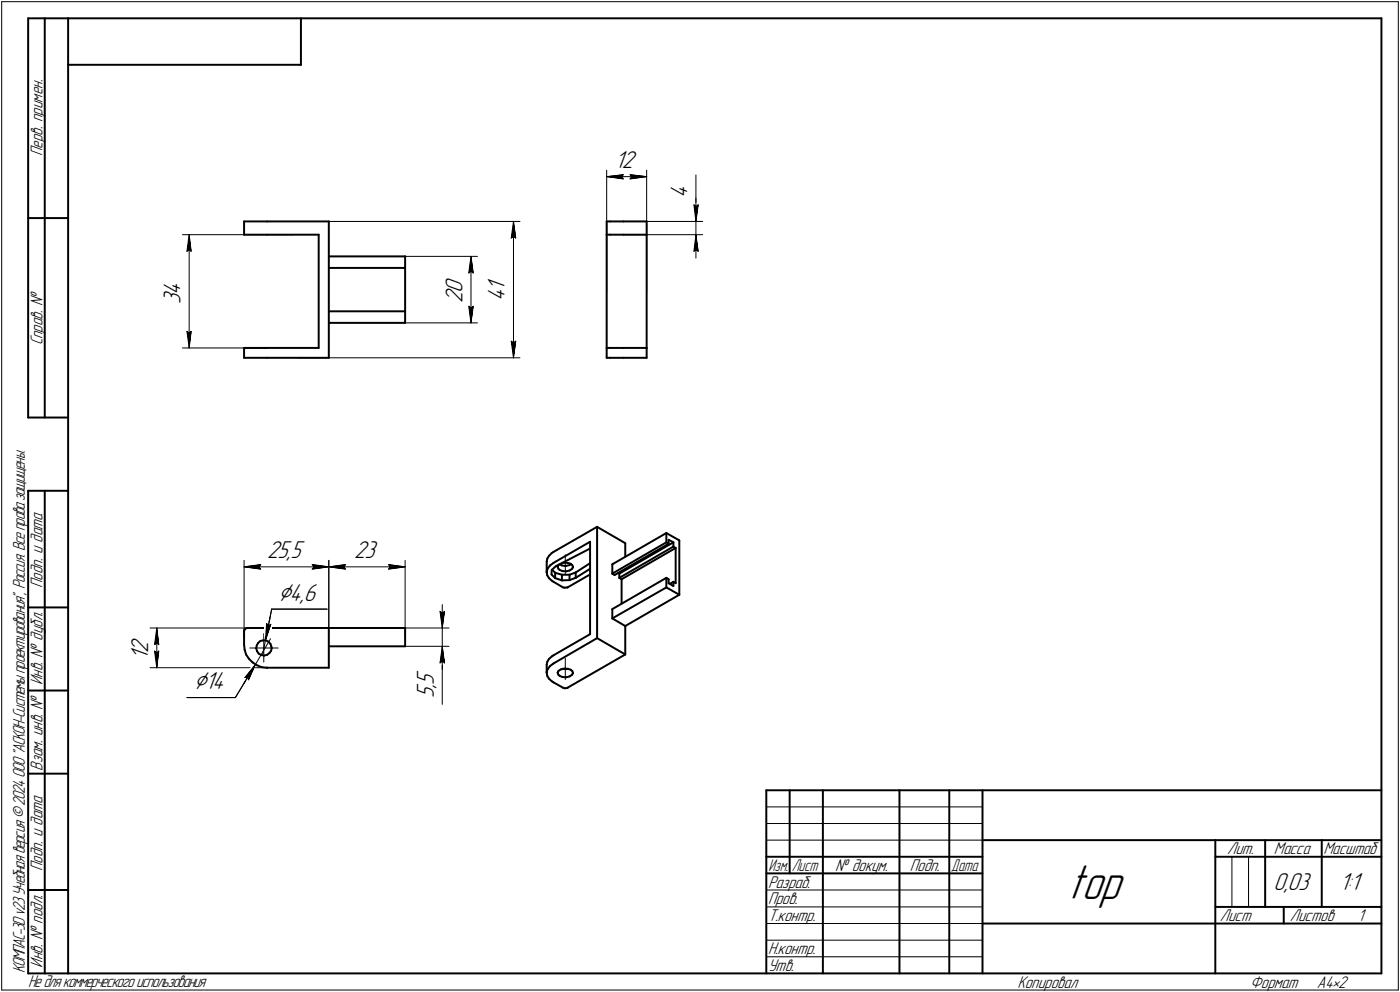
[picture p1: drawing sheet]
<svg xmlns="http://www.w3.org/2000/svg" width="421mm" height="298mm" viewBox="0 0 421 298" stroke-linecap="round" stroke-linejoin="round" font-family="sans-serif">
<defs><g id="words">
<text font-size="15.6" x="321" y="270.1">top</text>
<g font-size="8.5">
<text x="83.7" y="180.5">⌀4,6</text>
<text x="58.3" y="207">⌀14</text>
</g>
<g font-size="7.8">
<text x="184.9" y="50.6">12</text>
<text x="206.8" y="59.5" transform="rotate(-90 206.8 59.5)">4</text>
<text x="54.3" y="88.7" transform="rotate(-90 54.3 88.7)">4</text>
<text x="139.1" y="88" transform="rotate(-90 139.1 88)">0</text>
<text x="151.9" y="87.4" transform="rotate(-90 151.9 87.4)">1</text>
<text x="54.3" y="91.4" transform="rotate(-90 54.3 91.4)">3</text>
<text x="139.1" y="91.1" transform="rotate(-90 139.1 91.1)">2</text>
<text x="151.9" y="90.6" transform="rotate(-90 151.9 90.6)">4</text>
<text x="80.3" y="167.8">25,5</text>
<text x="106.5" y="167.8">23</text>
<text x="44.6" y="196.1" transform="rotate(-90 44.6 196.1)">2</text>
<text x="44.6" y="198.2" transform="rotate(-90 44.6 198.2)">1</text>
<text x="130.5" y="209.6" transform="rotate(-90 130.5 209.6)">5</text>
<text x="130.5" y="206.9" transform="rotate(-90 130.5 206.9)">,</text>
<text x="130.5" y="205.8" transform="rotate(-90 130.5 205.8)">5</text>
<text x="383" y="267.5">0,03</text>
<text x="402.9" y="267.5">1:1</text>
</g>
<g font-size="5.4">
<text x="12.8" y="46.9" transform="rotate(-90 12.8 46.9)">Перв. примен.</text>
<text x="12.8" y="103.8" transform="rotate(-90 12.8 103.8)">Справ. №</text>
<text x="12.8" y="176.7" transform="rotate(-90 12.8 176.7)">Подп. и дата</text>
<text x="12.8" y="205.8" transform="rotate(-90 12.8 205.8)">Инв. № дубл.</text>
<text x="12.8" y="231.6" transform="rotate(-90 12.8 231.6)">Взам. инв. №</text>
<text x="369.1" y="256.8">Лит.</text>
<text x="383.1" y="256.8">Масса</text>
<text x="398" y="256.8">Масштаб</text>
<text x="12.8" y="261.7" transform="rotate(-90 12.8 261.7)">Подп. и дата</text>
<text x="251.2" y="261.8">№ докум.</text>
<text x="273.6" y="261.8">Подп.</text>
<text x="231" y="266.8">Разраб.</text>
<text x="231" y="271.8">Пров.</text>
<text x="231" y="276.8">Т.контр.</text>
<text x="366.9" y="276.8">Лист</text>
<text x="387.9" y="276.8">Листов</text>
<text x="408.4" y="276.8">1</text>
<text x="231" y="286.8">Н.контр.</text>
<text x="7.5" y="292.5" transform="rotate(-90 7.5 292.5)">КОМПАС-3Dv23Учебнаяверсия©2024ООО&quot;АСКОН-Системыпроектирования&quot;, Россия. Всеправазащищены.</text>
<text x="12.8" y="290.8" transform="rotate(-90 12.8 290.8)">Инв. № подл.</text>
<text x="231" y="291.8">Утв.</text>
<text x="8.5" y="296.7">Недлякоммерческогоиспользования</text>
<text x="306" y="296.8">Копировал</text>
<text x="376" y="296.8">Формат</text>
<text x="396" y="296.8">A4•2</text>
</g>
<g font-size="5.3">
<text x="231.1" y="261.8">Изм.</text>
<text x="238.1" y="261.8">Лист</text>
<text x="286.1" y="261.8">Дата</text>
</g>
</g></defs>
<g fill="none" stroke="#000" stroke-width=".59">
<path d="M8.5 5.5v120zM8.5 5.5h12zM13.5 5.5v120zM20.5 5.5v287zM20.5 5.5h395zM20.5 19.5h70zM90.5 5.5v14zM415.5 5.5v287zM8.5 65.5h12zM73.4 66.5h6.9zM73.4 66.5v4zM73.4 70.5h6.9z"/>
<path d="M80.3 70.5h15.5zM80.3 66.5h18.6zM95.8 70.5v34.1zM98.9 66.5v41zM98.9 77h22.9zM121.8 77v3.5zM182.5 70.5v34.1zM182.5 66.5v4zM182.5 66.5h1zM182.5 70.5h1zM183.5 70.5h4zM183.5 66.5h4z"/>
<path d="M187.5 66.5h7zM187.5 70.5h7zM194.5 70.5v34.1zM194.5 66.5v4zM98.9 80.5h22.9zM98.9 97h22.9zM98.9 93.6h22.9zM121.8 80.5v13.1zM121.8 93.6v3.4zM73.4 104.6h6.9zM73.4 107.5h6.9zM73.4 104.6v2.9z"/>
<path d="M80.3 107.5h18.6zM80.3 104.6h15.5zM182.5 107.5h1zM182.5 104.6v2.9zM182.5 104.6h1zM183.5 104.6h4zM183.5 107.5h4zM187.5 104.6h7zM187.5 107.5h7zM194.5 104.6v2.9zM8.5 125.5h12zM8.5 147.5v145z"/>
<path d="M8.5 147.5h12zM13.5 147.5v145zM179.6 158.3v33.5zM179.6 158.3l8.4 4.9zM164.4 168.7v3.3zM164.4 171.6v.4zM164.4 172l.2 .9zM164.6 167.9l-.2 .8zM164.6 172.9l.5 .8zM164.8 170.8l-.4 .8zM165.1 167l-.5 .9zM165.1 167l.8-.8z"/>
<path d="M165.1 173.7l.8 .8zM165.4 169.9l1.1-.7zM165.4 169.9l-.6 .9zM165.9 172.6l1.1 1.1zM165.9 171.3l1.2-1.1zM165.9 171.3v1.3zM165.9 166.2l.6-.3zM165.9 174.5l.6 .3zM166 171.2l1 .9zM166.5 169.2l11-6.4zM166.5 174.8l2.8 1.7zM166.5 165.9l13.1-7.6z"/>
<path d="M167 172.1l2 .6zM167 172.1v1.6zM167 173.7l2 .7zM167.1 170.2l10.4-5.4zM167.7 170.3h.1M167.7 170.3l.2 .6zM167.9 170.9l.4 .4zM168 169.8l-.3 .5zM168.2 169.6l.8 .3zM168.3 171.3l.9 .3zM169 172.7h2.3zM169 174.4l2.3-.1z"/>
<path d="M169 172.7v1.7zM169 169.9l1.1 .2zM169.2 169.2l.6-.1zM169.2 171.6l1.1 .1zM169.3 176.5l.5 .1zM169.8 169.1l1 .1zM169.8 176.6l.8-.1zM170.1 170.1l1.1-.3zM170.3 171.7l1-.3zM170.6 176.5h.1M170.7 176.5l6.8-3.9zM170.8 169.2l.8 .2z"/>
<path d="M171.2 169.8l.6-.2zM171.3 172.7l1.8-.7zM171.3 172.7v1.6zM171.3 174.3l1.8-.6zM171.3 171.4l.7-.4zM171.6 169.4l.5 .4zM172.1 169.8l.2 .5zM172.3 170.5l-.3 .5zM172.3 170.3v.2zM173.1 172l4.4-2.8zM173.1 172v1.7zM173.1 173.7l4.4-2.8z"/>
<path d="M177.5 162.8v27.8zM184.1 172.4l16.3-9.4zM184.1 169.6v2.8zM184.1 169.6l16.3-9.4zM184.1 172.4l.7 .4zM184.8 172.8l16.3-9.4zM185.9 172.2l.4 .2zM186.3 172.4v1.3zM186.3 173.7l16.2-9.4zM186.3 173.7l.6 .4zM186.3 172.4l16.2-9.4zM186.9 174.1l16.3-9.4z"/>
<path d="M186.9 174.1v7.3zM188 163.2v4.1zM200.4 160.2v2.8zM200.4 163l.7 .4zM200.4 176.5l3.9 2.2zM200.4 173.7l.7 .4zM200.4 160.2l3.9 2.2zM200.4 173.7v2.8zM201.1 174.1v1.2zM201.1 162.2v1.2zM201.1 162.2l1.4 .8zM201.1 175.3l1.4 .8z"/>
<path d="M201.5 175.4l1-.6zM202.5 174.8l.7 .5zM202.5 174.8v1.3zM202.5 163v1.3zM202.5 164.3l.7 .4zM203.2 164.7v10.6zM204.3 162.4v16.3zM8.5 182.5h12zM73.4 189.7v4zM73.4 193.7l.2 1.5zM73.5 189.3l-.1 .4zM73.6 195.2l.4 1.5z"/>
<path d="M73.8 188.9l.5-.2zM73.8 188.9l-.3 .4zM74 196.7l.8 1.3zM74.3 188.7h24.6zM74.8 198l1.1 1.1zM75.9 199.1l1.3 .8zM77 194.8l.3 .9zM77.2 194l-.2 .8zM77.2 199.9l1.5 .6zM77.3 195.7l.5 .7zM77.6 193.2l-.4 .8zM77.6 193.2l.7-.6z"/>
<path d="M77.8 196.4l.8 .4zM78.3 192.6l.9-.2zM78.6 196.8l.8 .2zM79.2 192.4h.8zM79.4 197l.9-.2zM80 192.4l.8 .5zM80.3 196.8l.7-.5zM80.8 192.9l.6 .6zM81.4 193.5l.2 .9zM81.5 195.6l-.5 .7zM81.6 194.4l.1 .3zM81.7 194.7l-.2 .9z"/>
<path d="M98.9 188.7v12zM98.9 194.2h22.9zM98.9 188.7h22.9zM121.8 188.7v5.5zM164.4 199.7v2.5zM164.6 198.9l-.2 .8zM165.1 198l-.5 .9zM165.1 198l.8-.7zM165.9 197.3l.6-.4zM166.5 199.4l13.1-7.6zM166.5 196.9l11-6.3zM179.6 191.8l8.4 4.9z"/>
<path d="M184.1 185.8l3.9 2.3zM184.1 183v2.8zM184.1 185.8l16.3-9.3zM184.1 183l16.3-9.3zM188 188.1v8.6zM188 188.1l16.3-9.4zM8.5 207.5h12zM78.7 200.5l1.5 .2zM80.2 200.7h.1zM80.3 200.7h18.6zM164.4 201.8v.4zM164.4 202.2l.2 .9z"/>
<path d="M164.6 203.1l.5 .9zM164.8 201l-.4 .8zM165.1 204l.8 .7zM165.4 200.2l1.1-.8zM165.4 200.2l-.6 .8zM165.9 204.7l.6 .4zM166.5 205.1l2.8 1.6zM167.7 202.1h.1M167.7 202.2l.2 .5zM167.9 202.7l.4 .4zM168 201.6l.7-.4zM168 201.6l-.3 .5z"/>
<path d="M168.3 203.1l.9 .4zM168.7 201.2l1.1-.3zM169.1 201l1.1 .1zM169.2 203.5h1.1zM169.3 206.7l.5 .1zM169.8 200.9l1 .1zM169.8 206.8h.8zM170.2 201.1l.7-.1zM170.3 203.5l1-.2zM170.6 206.8h.1M170.7 206.7l17.3-10zM170.8 201l.8 .3z"/>
<path d="M171.3 203.3l.7-.4zM171.6 201.3l.5 .4zM172.1 201.7l.2 .5zM172.3 202.4l-.3 .5zM172.3 202.2v.2zM8.5 232.5h12zM230.5 237.5h185zM230.5 237.5v55zM237.5 237.5v25zM247.5 237.5v55zM270.5 237.5v55zM285.5 237.5v55z"/>
<path d="M295.5 237.5v55zM230.5 257.5h65zM295.5 252.5h120zM365.5 252.5v40zM365.5 257.5h15zM380.5 252.5v20zM380.5 257.5h35zM397.5 252.5v20zM8.5 267.5h12zM230.5 262.5h65zM295.5 277.5h70zM365.5 277.5h50z"/>
<path d="M365.5 272.5h50zM386.1 272.5v5zM8.5 292.5h12zM20.5 292.5h395z"/>
</g>
<g fill="none" stroke="#000" stroke-width=".3">
<path d="M.5 .5v297zM.5 .5h420zM420.5 .5v297zM182.5 51.1v36.4zM182.5 53.1l5-.6zM182.5 53.1l5 .7zM182.5 53.1h12zM186.9 53.1l.6 .7zM187.5 52.5l-.6 .6zM189.5 53.8l5-.7zM189.5 52.5l.5 .6zM189.5 52.5l5 .6z"/>
<path d="M190 53.1l-.5 .7zM194.5 51.1v36.4zM209.3 52.6v9zM209.3 59.5v7zM54.9 70.5h33.2zM56.2 75.5l.7-.5zM56.9 70.5l.6 5zM56.9 75l.6 .5zM56.9 70.5l-.7 5zM56.9 70.5v34.1zM98.9 66.5h57.5zM121.8 77h21.8z"/>
<path d="M141.6 77l.7 5zM141.6 77l-.6 5zM141.6 77v20zM153.8 71.5l.6-.5zM154.4 66.5l.7 5zM154.4 71l.7 .5zM154.4 66.5l-.6 5zM154.4 66.5v41zM187.5 66.5h23.8zM187.5 70.5h23.8zM208.7 61.6l.6 .5zM208.7 61.6l.6 4.9z"/>
<path d="M208.7 75.5l.6-.5zM209.3 61.6v4.9zM209.3 62.1l.7-.5zM209.3 70.5l-.6 5zM209.3 75l.7 .5zM209.3 70.5l.7 5zM209.3 70.5v7.1zM209.3 66.5v4zM210 61.6l-.7 4.9zM56.2 99.6l.7 5zM56.2 99.6l.7 .5zM57.5 99.6l-.6 5z"/>
<path d="M121.8 97h21.8zM141 82l.6-.5zM141 92l.6 5zM141 92l.6 .5zM141.6 81.5l.7 .5zM141.6 92.5l.7-.5zM142.3 92l-.7 5zM54.9 104.6h25.4zM56.9 100.1l.6-.5zM89.7 107.5h66.7zM153.8 102.5l.6 5zM153.8 102.5l.6 .5z"/>
<path d="M154.4 103l.7-.5zM155.1 102.5l-.7 5zM73.4 168.4v23.3zM73.4 170.3l5-.6zM73.4 170.3l5 .7zM73.4 170.3h25.5zM77.9 170.3l.5 .7zM78.4 169.7l-.5 .6zM93.9 171l5-.7zM93.9 169.7l.5 .6zM93.9 169.7l5 .6zM94.4 170.3l-.5 .7z"/>
<path d="M98.9 168.4v20.3zM98.9 170.3l5-.6zM98.9 170.3l5 .7zM98.9 170.3h22.9zM103.4 170.3l.5 .7zM103.9 169.7l-.5 .6zM116.8 171l5-.7zM116.8 169.7l.5 .6zM116.8 169.7l5 .6zM117.3 170.3l-.5 .7zM121.8 168.4v23zM170 166.7v5.7z"/>
<path d="M45.1 188.7h29.2zM46.5 193.7l.7-.5zM46.5 195.7l.7 5zM46.5 195.7l.7 .5zM47.2 188.7l.6 5zM47.2 193.2l.6 .5zM47.2 188.7l-.7 5zM47.2 196.2l.6-.5zM47.2 188.7v12zM47.8 195.7l-.6 5zM75.1 194.7h4.2zM76.8 199.7l-6 9.9z"/>
<path d="M76.8 199.7l-3.1 3.9zM76.8 199.7l-2 4.6zM76.8 199.7l-3.6 6zM79.3 194.7h4.4zM79.3 194.7v4.3zM79.3 190.4v4.3zM79.8 192.4l-.8 4.3zM80.2 187.4l.5 .6zM80.2 187.4l-.4 5zM80.7 188l.7-.4zM81.2 185.6l-1.4 6.8zM81.4 191.9l-4.6 7.8z"/>
<path d="M81.4 187.6l-1.6 4.8zM81.7 183l-1.9 9.4zM81.7 183h16.7zM121.8 194.2h13.2zM121.8 188.7h13.2zM132.3 199.2l.7-.5zM132.3 183.7l.7 .5zM132.3 183.7l.7 5zM133 194.2v5zM133 199.2v12.5zM133 194.2l-.7 5zM133 198.7l.7 .5z"/>
<path d="M133 194.2l.7 5zM133 194.2v7zM133 184.2l.7-.5zM133 181.7v7zM133 188.7v5.5zM133.7 183.7l-.7 5zM170 197.8v6.4zM45.1 200.7h35.2zM56.2 209.6h14.6zM73.7 203.6l.7-.1zM74.4 203.5l.4 .8zM230.5 247.5h65z"/>
<path d="M230.5 252.5h65zM230.5 242.5h65zM370.5 257.5v15zM375.5 257.5v15zM230.5 267.5h65zM230.5 272.5h65zM230.5 277.5h65zM.5 297.5h420zM230.5 282.5h65zM230.5 287.5h65z"/>
</g>
<g fill="#fff" stroke="#fff" stroke-width=".3">
<path d="M48.8 83.7h7.1zM48.8 83.7h7.1zM48.8 83.8h7.1zM48.8 83.9h7.1zM48.8 84h7.1zM48.8 84.1h7.1zM48.8 84.2h7.1zM48.8 84.2h7.1zM48.8 84.3h7.1zM48.8 84.4h7.1zM48.8 84.5h7.1zM48.8 84.6h7.1zM48.8 84.7h7.1zM48.8 84.8h7.1zM48.8 84.8h7.1zM48.8 84.9h7.1zM48.8 85h7.1zM48.8 85.1h7.1zM48.8 85.2h7.1zM48.8 85.3h7.1zM48.8 85.3h7.1zM48.8 85.4h7.1zM48.8 85.5h7.1zM48.8 85.6h7.1zM48.8 85.7h7.1zM48.8 85.8h7.1zM48.8 85.9h7.1zM48.8 85.9h7.1zM48.8 86h7.1zM48.8 86.1h7.1zM48.8 86.2h7.1zM48.8 86.3h7.1zM48.8 86.4h7.1zM48.8 86.4h7.1zM48.8 86.5h7.1zM48.8 86.6h7.1zM48.8 86.7h7.1zM48.8 86.8h7.1zM48.8 86.9h7.1zM48.8 87h7.1zM48.8 87h7.1zM48.8 87.1h7.1zM48.8 87.2h7.1zM48.8 87.3h7.1zM48.8 87.4h7.1zM48.8 87.5h7.1zM48.8 87.5h7.1zM48.8 87.6h7.1zM48.8 87.7h7.1zM48.8 87.8h7.1zM48.8 87.9h7.1zM48.8 88h7.1zM48.8 88.1h7.1zM48.8 88.1h7.1zM48.8 88.2h7.1zM48.8 88.3h7.1zM48.8 88.4h7.1zM48.8 88.5h7.1zM48.8 88.6h7.1zM48.8 88.6h7.1zM48.8 88.7h7.1zM48.8 88.8h7.1zM48.8 88.9h7.1zM48.8 89h7.1zM48.8 89.1h7.1zM48.8 89.2h7.1zM48.8 89.2h7.1zM48.8 89.3h7.1zM48.8 89.4h7.1zM48.8 89.5h7.1zM48.8 89.6h7.1zM48.8 89.7h7.1zM48.8 89.7h7.1zM48.8 89.8h7.1zM48.8 89.9h7.1zM48.8 90h7.1zM48.8 90.1h7.1zM48.8 90.2h7.1zM48.8 90.3h7.1zM48.8 90.3h7.1zM48.8 90.4h7.1zM48.8 90.5h7.1zM48.8 90.6h7.1zM48.8 90.7h7.1zM48.8 90.8h7.1zM48.8 90.8h7.1zM48.8 90.9h7.1zM48.8 91h7.1zM48.8 91.1h7.1zM48.8 91.2h7.1zM48.8 91.3h7.1zM48.8 91.4h7.1z"/>
<path d="M55.6 99.1h2.5zM55.7 99.1h2.4zM55.7 99.2h2.4zM55.7 99.3h2.4zM55.7 99.4h2.4zM55.7 99.5h2.4zM55.7 99.6h2.4zM55.7 99.7h2.4zM55.8 99.7h2.2zM55.8 99.8h2.2zM55.8 99.9h2.2zM55.8 100h2.2zM55.8 100.1h2.2zM55.8 100.2h2.2zM55.8 100.2h2.2zM55.9 100.3h2zM55.9 100.4h2zM55.9 100.5h2zM55.9 100.6h2zM55.9 100.7h2zM55.9 100.8h2zM55.9 100.8h2zM55.9 100.9h1.9zM56 101h1.8zM56 101.1h1.8zM56 101.2h1.8zM56 101.3h1.8zM56 101.3h1.8zM56 101.4h1.8zM56 101.5h1.8zM56 101.6h1.7zM56 101.7h1.7zM56 101.8h1.7zM56 101.9h1.7zM56 101.9h1.7zM56 102h1.7zM56 102.1h1.7zM56.1 102.2h1.6zM56.1 102.3h1.6zM56.1 102.4h1.6zM56.1 102.4h1.6zM56.1 102.5h1.6zM56.1 102.6h1.6zM56.1 102.7h1.6zM56.1 102.8h1.5zM56.2 102.9h1.4zM56.2 103h1.4zM56.3 103h1.2zM56.3 103.1h1.2zM56.4 103.2h1.1zM56.4 103.3h1zM56.4 103.4h1zM56.5 103.5h.8zM56.5 103.5h.8zM56.6 103.6h.7zM56.6 103.7h.6zM56.6 103.8h.6zM56.6 103.9h.6zM56.6 104h.5zM56.7 104.1h.4zM56.7 104.1h.4zM56.8 104.2h.3zM56.8 104.3h.3z"/>
<path d="M56.8 70.8h.3zM56.8 70.9h.3zM56.7 71h.4zM56.7 71h.4zM56.6 71.1h.5zM56.6 71.2h.6zM56.6 71.3h.6zM56.6 71.4h.6zM56.6 71.5h.7zM56.5 71.5h.8zM56.5 71.6h.8zM56.4 71.7h1zM56.4 71.8h1zM56.4 71.9h1.1zM56.3 72h1.2zM56.3 72.1h1.2zM56.2 72.1h1.4zM56.2 72.2h1.4zM56.1 72.3h1.5zM56.1 72.4h1.6zM56.1 72.5h1.6zM56.1 72.6h1.6zM56.1 72.6h1.6zM56.1 72.7h1.6zM56.1 72.8h1.6zM56.1 72.9h1.6zM56 73h1.7zM56 73.1h1.7zM56 73.2h1.7zM56 73.2h1.7zM56 73.3h1.7zM56 73.4h1.7zM56 73.5h1.7zM56 73.6h1.8zM56 73.7h1.8zM56 73.7h1.8zM56 73.8h1.8zM56 73.9h1.8zM56 74h1.8zM56 74.1h1.8zM55.9 74.2h1.9zM55.9 74.3h2zM55.9 74.3h2zM55.9 74.4h2zM55.9 74.5h2zM55.9 74.6h2zM55.9 74.7h2zM55.9 74.8h2zM55.8 74.8h2.2zM55.8 74.9h2.2zM55.8 75h2.2zM55.8 75.1h2.2zM55.8 75.2h2.2zM55.8 75.3h2.2zM55.8 75.4h2.2zM55.7 75.4h2.4zM55.7 75.5h2.4zM55.7 75.6h2.4zM55.7 75.7h2.4zM55.7 75.8h2.4zM55.7 75.9h2.4zM55.7 75.9h2.4z"/>
<path d="M133.5 83h7.1zM133.5 83.1h7.1zM133.5 83.1h7.1zM133.5 83.2h7.1zM133.5 83.3h7.1zM133.5 83.4h7.1zM133.5 83.5h7.1zM133.5 83.6h7.1zM133.5 83.7h7.1zM133.5 83.7h7.1zM133.5 83.8h7.1zM133.5 83.9h7.1zM133.5 84h7.1zM133.5 84.1h7.1zM133.5 84.2h7.1zM133.5 84.2h7.1zM133.5 84.3h7.1zM133.5 84.4h7.1zM133.5 84.5h7.1zM133.5 84.6h7.1zM133.5 84.7h7.1zM133.5 84.8h7.1zM133.5 84.8h7.1zM133.5 84.9h7.1zM133.5 85h7.1zM133.5 85.1h7.1zM133.5 85.2h7.1zM133.5 85.3h7.1zM133.5 85.3h7.1zM133.5 85.4h7.1zM133.5 85.5h7.1zM133.5 85.6h7.1zM133.5 85.7h7.1zM133.5 85.8h7.1zM133.5 85.9h7.1zM133.5 85.9h7.1zM133.5 86h7.1zM133.5 86.1h7.1zM133.5 86.2h7.1zM133.5 86.3h7.1zM133.5 86.4h7.1zM133.5 86.4h7.1zM133.5 86.5h7.1zM133.5 86.6h7.1zM133.5 86.7h7.1zM133.5 86.8h7.1zM133.5 86.9h7.1zM133.5 87h7.1zM133.5 87h7.1zM133.5 87.1h7.1zM133.5 87.2h7.1zM133.5 87.3h7.1zM133.5 87.4h7.1zM133.5 87.5h7.1zM133.5 87.5h7.1zM133.5 87.6h7.1zM133.5 87.7h7.1zM133.5 87.8h7.1zM133.5 87.9h7.1zM133.5 88h7.1zM133.5 88.1h7.1zM133.5 88.1h7.1zM133.5 88.2h7.1zM133.5 88.3h7.1zM133.5 88.4h7.1zM133.5 88.5h7.1zM133.5 88.6h7.1zM133.5 88.6h7.1zM133.5 88.7h7.1zM133.5 88.8h7.1zM133.5 88.9h7.1zM133.5 89h7.1zM133.5 89.1h7.1zM133.5 89.2h7.1zM133.5 89.2h7.1zM133.5 89.3h7.1zM133.5 89.4h7.1zM133.5 89.5h7.1zM133.5 89.6h7.1zM133.5 89.7h7.1zM133.5 89.7h7.1zM133.5 89.8h7.1zM133.5 89.9h7.1zM133.5 90h7.1zM133.5 90.1h7.1zM133.5 90.2h7.1zM133.5 90.3h7.1zM133.5 90.3h7.1zM133.5 90.4h7.1zM133.5 90.5h7.1zM133.5 90.6h7.1zM133.5 90.7h7.1zM133.5 90.8h7.1zM133.5 90.8h7.1zM133.5 90.9h7.1zM133.5 91h7.1z"/>
<path d="M141.6 77.3h.2zM141.6 77.4h.2zM141.5 77.5h.4zM141.5 77.6h.4zM141.4 77.6h.5zM141.4 77.7h.6zM141.4 77.8h.6zM141.3 77.9h.8zM141.3 78h.8zM141.2 78.1h1zM141.2 78.1h1zM141.1 78.2h1.1zM141.1 78.3h1.1zM141.1 78.4h1.1zM141.1 78.5h1.2zM141.1 78.6h1.2zM141 78.7h1.4zM141 78.7h1.4zM140.9 78.8h1.5zM140.9 78.9h1.6zM140.9 79h1.6zM140.9 79.1h1.6zM140.9 79.2h1.6zM140.9 79.2h1.6zM140.9 79.3h1.6zM140.9 79.4h1.6zM140.8 79.5h1.7zM140.8 79.6h1.8zM140.8 79.7h1.8zM140.8 79.8h1.8zM140.8 79.8h1.8zM140.8 79.9h1.8zM140.8 80h1.8zM140.7 80.1h1.9zM140.7 80.2h1.9zM140.7 80.3h1.9zM140.7 80.3h2zM140.7 80.4h2zM140.7 80.5h2zM140.7 80.6h2zM140.6 80.7h2.1zM140.6 80.8h2.1zM140.6 80.9h2.1zM140.6 80.9h2.1zM140.6 81h2.1zM140.6 81.1h2.1zM140.6 81.2h2.1zM140.6 81.3h2.1zM140.5 81.4h2.2zM140.5 81.4h2.2zM140.5 81.5h2.2zM140.5 81.6h2.2zM140.5 81.7h2.2zM140.5 81.8h2.2zM140.5 81.9h2.3zM140.5 82h2.3zM140.5 82h2.3zM140.5 82.1h2.3zM140.5 82.2h2.3zM140.5 82.3h2.3zM140.5 82.4h2.3zM140.5 82.5h2.3z"/>
<path d="M140.4 91.5h2.4zM140.5 91.6h2.3zM140.5 91.7h2.3zM140.5 91.8h2.3zM140.5 91.9h2.3zM140.5 91.9h2.3zM140.5 92h2.3zM140.5 92.1h2.3zM140.5 92.2h2.3zM140.5 92.3h2.2zM140.5 92.4h2.2zM140.5 92.5h2.2zM140.5 92.5h2.2zM140.5 92.6h2.2zM140.5 92.7h2.2zM140.6 92.8h2.1zM140.6 92.9h2.1zM140.6 93h2.1zM140.6 93h2.1zM140.6 93.1h2.1zM140.6 93.2h2.1zM140.6 93.3h2.1zM140.6 93.4h2.1zM140.7 93.5h2zM140.7 93.6h2zM140.7 93.6h2zM140.7 93.7h2zM140.7 93.8h1.9zM140.7 93.9h1.9zM140.7 94h1.9zM140.8 94.1h1.8zM140.8 94.1h1.8zM140.8 94.2h1.8zM140.8 94.3h1.8zM140.8 94.4h1.8zM140.8 94.5h1.8zM140.8 94.6h1.7zM140.9 94.7h1.6zM140.9 94.7h1.6zM140.9 94.8h1.6zM140.9 94.9h1.6zM140.9 95h1.6zM140.9 95.1h1.6zM140.9 95.2h1.6zM140.9 95.2h1.5zM141 95.3h1.4zM141 95.4h1.4zM141.1 95.5h1.2zM141.1 95.6h1.2zM141.1 95.7h1.1zM141.1 95.8h1.1zM141.1 95.8h1.1zM141.2 95.9h1zM141.2 96h1zM141.3 96.1h.8zM141.3 96.2h.8zM141.4 96.3h.6zM141.4 96.4h.6zM141.4 96.4h.5zM141.5 96.5h.4zM141.5 96.6h.4zM141.6 96.7h.2zM141.6 96.8h.2z"/>
<path d="M146.3 83.5h7.1zM146.3 83.6h7.1zM146.3 83.7h7.1zM146.3 83.7h7.1zM146.3 83.8h7.1zM146.3 83.9h7.1zM146.3 84h7.1zM146.3 84.1h7.1zM146.3 84.2h7.1zM146.3 84.2h7.1zM146.3 84.3h7.1zM146.3 84.4h7.1zM146.3 84.5h7.1zM146.3 84.6h7.1zM146.3 84.7h7.1zM146.3 84.8h7.1zM146.3 84.8h7.1zM146.3 84.9h7.1zM146.3 85h7.1zM146.3 85.1h7.1zM146.3 85.2h7.1zM146.3 85.3h7.1zM146.3 85.3h7.1zM146.3 85.4h7.1zM146.3 85.5h7.1zM146.3 85.6h7.1zM146.3 85.7h7.1zM146.3 85.8h7.1zM146.3 85.9h7.1zM146.3 85.9h7.1zM146.3 86h7.1zM146.3 86.1h7.1zM146.3 86.2h7.1zM146.3 86.3h7.1zM146.3 86.4h7.1zM146.3 86.4h7.1zM146.3 86.5h7.1zM146.3 86.6h7.1zM146.3 86.7h7.1zM146.3 86.8h7.1zM146.3 86.9h7.1zM146.3 87h7.1zM146.3 87h7.1zM146.3 87.1h7.1zM146.3 87.2h7.1zM146.3 87.3h7.1zM146.3 87.4h7.1zM146.3 87.5h7.1zM146.3 87.5h7.1zM146.3 87.6h7.1zM146.3 87.7h7.1zM146.3 87.8h7.1zM146.3 87.9h7.1zM146.3 88h7.1zM146.3 88.1h7.1zM146.3 88.1h7.1zM146.3 88.2h7.1zM146.3 88.3h7.1zM146.3 88.4h7.1zM146.3 88.5h7.1zM146.3 88.6h7.1zM146.3 88.6h7.1zM146.3 88.7h7.1zM146.3 88.8h7.1zM146.3 88.9h7.1zM146.3 89h7.1zM146.3 89.1h7.1zM146.3 89.2h7.1zM146.3 89.2h7.1zM146.3 89.3h7.1zM146.3 89.4h7.1zM146.3 89.5h7.1zM146.3 89.6h7.1zM146.3 89.7h7.1zM146.3 89.7h7.1zM146.3 89.8h7.1zM146.3 89.9h7.1zM146.3 90h7.1zM146.3 90.1h7.1zM146.3 90.2h7.1zM146.3 90.3h7.1zM146.3 90.3h7.1zM146.3 90.4h7.1zM146.3 90.5h7.1z"/>
<path d="M154.3 66.8h.3zM154.3 66.9h.3zM154.3 67h.3zM154.3 67.1h.4zM154.2 67.1h.5zM154.2 67.2h.6zM154.2 67.3h.6zM154.1 67.4h.7zM154.1 67.5h.8zM154 67.6h.9zM154 67.6h.9zM153.9 67.7h1zM153.9 67.8h1zM153.9 67.9h1.1zM153.8 68h1.2zM153.8 68.1h1.2zM153.8 68.2h1.3zM153.8 68.2h1.3zM153.7 68.3h1.4zM153.7 68.4h1.5zM153.7 68.5h1.5zM153.7 68.6h1.5zM153.7 68.7h1.5zM153.7 68.7h1.5zM153.7 68.8h1.5zM153.7 68.9h1.5zM153.6 69h1.7zM153.6 69.1h1.7zM153.6 69.2h1.7zM153.6 69.3h1.7zM153.6 69.3h1.7zM153.6 69.4h1.7zM153.6 69.5h1.7zM153.5 69.6h1.9zM153.5 69.7h1.9zM153.5 69.8h1.9zM153.5 69.8h1.9zM153.5 69.9h1.9zM153.5 70h1.9zM153.5 70.1h1.9zM153.4 70.2h2zM153.4 70.3h2zM153.4 70.4h2zM153.4 70.4h2zM153.4 70.5h2zM153.4 70.6h2zM153.4 70.7h2zM153.4 70.8h2zM153.3 70.9h2.2zM153.3 71h2.2zM153.3 71h2.2zM153.3 71.1h2.2zM153.3 71.2h2.2zM153.3 71.3h2.2zM153.3 71.4h2.2zM153.2 71.5h2.4zM153.2 71.5h2.4zM153.2 71.6h2.4zM153.2 71.7h2.4zM153.2 71.8h2.4zM153.2 71.9h2.4zM153.2 72h2.4z"/>
<path d="M153.2 102h2.4zM153.2 102.1h2.4zM153.2 102.2h2.4zM153.2 102.3h2.4zM153.2 102.4h2.4zM153.2 102.4h2.4zM153.2 102.5h2.4zM153.2 102.6h2.4zM153.3 102.7h2.2zM153.3 102.8h2.2zM153.3 102.9h2.2zM153.3 103h2.2zM153.3 103h2.2zM153.3 103.1h2.2zM153.3 103.2h2.2zM153.4 103.3h2zM153.4 103.4h2zM153.4 103.5h2zM153.4 103.5h2zM153.4 103.6h2zM153.4 103.7h2zM153.4 103.8h2zM153.4 103.9h2zM153.5 104h1.9zM153.5 104.1h1.9zM153.5 104.1h1.9zM153.5 104.2h1.9zM153.5 104.3h1.9zM153.5 104.4h1.9zM153.5 104.5h1.9zM153.6 104.6h1.7zM153.6 104.6h1.7zM153.6 104.7h1.7zM153.6 104.8h1.7zM153.6 104.9h1.7zM153.6 105h1.7zM153.6 105.1h1.7zM153.7 105.2h1.5zM153.7 105.2h1.5zM153.7 105.3h1.5zM153.7 105.4h1.5zM153.7 105.5h1.5zM153.7 105.6h1.5zM153.7 105.7h1.5zM153.7 105.7h1.4zM153.8 105.8h1.3zM153.8 105.9h1.3zM153.8 106h1.2zM153.8 106.1h1.2zM153.9 106.2h1.1zM153.9 106.3h1zM153.9 106.3h1zM154 106.4h.9zM154 106.5h.9zM154.1 106.6h.8zM154.1 106.7h.7zM154.2 106.8h.6zM154.2 106.8h.6zM154.2 106.9h.5zM154.3 107h.4zM154.3 107.1h.3zM154.3 107.2h.3zM154.3 107.3h.3z"/>
<path d="M184.9 45h7.1zM184.9 45h7.1zM184.9 45.1h7.1zM184.9 45.2h7.1zM184.9 45.3h7.1zM184.9 45.4h7.1zM184.9 45.5h7.1zM184.9 45.6h7.1zM184.9 45.6h7.1zM184.9 45.7h7.1zM184.9 45.8h7.1zM184.9 45.9h7.1zM184.9 46h7.1zM184.9 46.1h7.1zM184.9 46.1h7.1zM184.9 46.2h7.1zM184.9 46.3h7.1zM184.9 46.4h7.1zM184.9 46.5h7.1zM184.9 46.6h7.1zM184.9 46.7h7.1zM184.9 46.7h7.1zM184.9 46.8h7.1zM184.9 46.9h7.1zM184.9 47h7.1zM184.9 47.1h7.1zM184.9 47.2h7.1zM184.9 47.2h7.1zM184.9 47.3h7.1zM184.9 47.4h7.1zM184.9 47.5h7.1zM184.9 47.6h7.1zM184.9 47.7h7.1zM184.9 47.8h7.1zM184.9 47.8h7.1zM184.9 47.9h7.1zM184.9 48h7.1zM184.9 48.1h7.1zM184.9 48.2h7.1zM184.9 48.3h7.1zM184.9 48.3h7.1zM184.9 48.4h7.1zM184.9 48.5h7.1zM184.9 48.6h7.1zM184.9 48.7h7.1zM184.9 48.8h7.1zM184.9 48.9h7.1zM184.9 48.9h7.1zM184.9 49h7.1zM184.9 49.1h7.1zM184.9 49.2h7.1zM184.9 49.3h7.1zM184.9 49.4h7.1zM184.9 49.4h7.1zM184.9 49.5h7.1zM184.9 49.6h7.1zM184.9 49.7h7.1zM184.9 49.8h7.1zM184.9 49.9h7.1zM184.9 50h7.1zM184.9 50h7.1zM184.9 50.1h7.1zM184.9 50.2h7.1zM184.9 50.3h7.1zM184.9 50.4h7.1zM184.9 50.5h7.1zM184.9 50.5h7.1zM184.9 50.6h7.1zM184.9 50.7h7.1zM184.9 50.8h7.1zM184.9 50.9h7.1zM184.9 51h7.1zM184.9 51.1h7.1zM184.9 51.1h7.1zM184.9 51.2h7.1zM184.9 51.3h7.1zM184.9 51.4h7.1zM184.9 51.5h7.1zM184.9 51.6h7.1zM184.9 51.6h7.1zM184.9 51.7h7.1zM184.9 51.8h7.1zM184.9 51.9h7.1zM184.9 52h7.1zM184.9 52.1h7.1z"/>
<path d="M187.4 52h.6zM186.8 52.1h1.2zM186.1 52.2h1.9zM185.5 52.2h2.5zM184.9 52.3h3.1zM184.2 52.4h3.8zM184.1 52.5h3.9zM183.8 52.6h4.2zM183.6 52.7h4.4zM183.4 52.7h4.6zM183.1 52.8h4.9zM183 52.9h5zM182.7 53h5.3zM182.5 53.1h5.5zM182.7 53.2h5.3zM182.9 53.3h5.1zM183 53.3h5zM183.3 53.4h4.7zM183.5 53.5h4.5zM183.6 53.6h4.4zM183.9 53.7h4.1zM184.1 53.8h3.9zM184.2 53.8h3.8zM184.9 53.9h3.1zM185.5 54h2.5zM186.1 54.1h1.9zM186.8 54.2h1.2zM187.4 54.3h.6z"/>
<path d="M189 52h.7zM189 52.1h1.2zM189 52.2h1.8zM189 52.2h2.5zM189 52.3h3.1zM189 52.4h3.7zM189 52.5h4zM189 52.6h4.2zM189 52.7h4.4zM189 52.7h4.6zM189 52.8h4.9zM189 52.9h5.1zM189 53h5.3zM189 53.1h5.5zM189 53.2h5.3zM189 53.3h5.1zM189 53.3h4.9zM189 53.4h4.7zM189 53.5h4.5zM189 53.6h4.3zM189 53.7h4.1zM189 53.8h4zM189 53.8h3.7zM189 53.9h3.1zM189 54h2.5zM189 54.1h1.8zM189 54.2h1.2zM189 54.3h.7z"/>
<path d="M201.2 54.5h7.2zM201.2 54.6h7.2zM201.2 54.7h7.2zM201.2 54.8h7.2zM201.2 54.9h7.2zM201.2 54.9h7.2zM201.2 55h7.2zM201.2 55.1h7.2zM201.2 55.2h7.2zM201.2 55.3h7.2zM201.2 55.4h7.2zM201.2 55.5h7.2zM201.2 55.5h7.2zM201.2 55.6h7.2zM201.2 55.7h7.2zM201.2 55.8h7.2zM201.2 55.9h7.2zM201.2 56h7.2zM201.2 56h7.2zM201.2 56.1h7.2zM201.2 56.2h7.2zM201.2 56.3h7.2zM201.2 56.4h7.2zM201.2 56.5h7.2zM201.2 56.6h7.2zM201.2 56.6h7.2zM201.2 56.7h7.2zM201.2 56.8h7.2zM201.2 56.9h7.2zM201.2 57h7.2zM201.2 57.1h7.2zM201.2 57.1h7.2zM201.2 57.2h7.2zM201.2 57.3h7.2zM201.2 57.4h7.2zM201.2 57.5h7.2zM201.2 57.6h7.2zM201.2 57.7h7.2zM201.2 57.7h7.2zM201.2 57.8h7.2zM201.2 57.9h7.2zM201.2 58h7.2zM201.2 58.1h7.2zM201.2 58.2h7.2zM201.2 58.3h7.2zM201.2 58.3h7.2zM201.2 58.4h7.2zM201.2 58.5h7.2zM201.2 58.6h7.2zM201.2 58.7h7.2zM201.2 58.8h7.2zM201.2 58.8h7.2zM201.2 58.9h7.2zM201.2 59h7.2zM201.2 59.1h7.2zM201.2 59.2h7.2zM201.2 59.3h7.2zM201.2 59.4h7.2zM201.2 59.4h7.2z"/>
<path d="M208.1 61h2.5zM208.2 61.1h2.4zM208.2 61.2h2.4zM208.2 61.3h2.4zM208.2 61.4h2.4zM208.2 61.5h2.4zM208.2 61.6h2.4zM208.2 61.6h2.4zM208.3 61.7h2.2zM208.3 61.8h2.2zM208.3 61.9h2.2zM208.3 62h2.2zM208.3 62.1h2.2zM208.3 62.1h2.2zM208.3 62.2h2.2zM208.4 62.3h2zM208.4 62.4h2zM208.4 62.5h2zM208.4 62.6h2zM208.4 62.7h2zM208.4 62.7h2zM208.4 62.8h2zM208.4 62.9h1.9zM208.4 63h1.9zM208.4 63.1h1.9zM208.4 63.2h1.9zM208.4 63.2h1.9zM208.4 63.3h1.9zM208.4 63.4h1.9zM208.4 63.5h1.9zM208.5 63.6h1.7zM208.5 63.7h1.7zM208.5 63.8h1.7zM208.5 63.8h1.7zM208.5 63.9h1.7zM208.5 64h1.7zM208.5 64.1h1.7zM208.6 64.2h1.5zM208.6 64.3h1.5zM208.6 64.3h1.5zM208.6 64.4h1.5zM208.6 64.5h1.5zM208.6 64.6h1.5zM208.6 64.7h1.5zM208.6 64.8h1.5zM208.7 64.9h1.4zM208.7 64.9h1.4zM208.8 65h1.2zM208.8 65.1h1.2zM208.8 65.2h1.1zM208.9 65.3h1zM208.9 65.4h.9zM209 65.4h.8zM209 65.5h.8zM209 65.6h.7zM209 65.7h.7zM209 65.8h.6zM209 65.9h.6zM209.1 66h.4zM209.1 66h.4zM209.2 66.1h.3zM209.2 66.2h.3zM209.2 66.3h.3z"/>
<path d="M209.2 70.8h.3zM209.2 70.9h.3zM209.2 71h.3zM209.1 71h.4zM209.1 71.1h.4zM209 71.2h.6zM209 71.3h.6zM209 71.4h.7zM209 71.5h.7zM209 71.5h.8zM209 71.6h.8zM208.9 71.7h.9zM208.9 71.8h1zM208.8 71.9h1.1zM208.8 72h1.2zM208.8 72.1h1.2zM208.7 72.1h1.4zM208.7 72.2h1.4zM208.6 72.3h1.5zM208.6 72.4h1.5zM208.6 72.5h1.5zM208.6 72.6h1.5zM208.6 72.6h1.5zM208.6 72.7h1.5zM208.6 72.8h1.5zM208.6 72.9h1.5zM208.5 73h1.7zM208.5 73.1h1.7zM208.5 73.2h1.7zM208.5 73.2h1.7zM208.5 73.3h1.7zM208.5 73.4h1.7zM208.5 73.5h1.7zM208.4 73.6h1.9zM208.4 73.7h1.9zM208.4 73.7h1.9zM208.4 73.8h1.9zM208.4 73.9h1.9zM208.4 74h1.9zM208.4 74.1h1.9zM208.4 74.2h1.9zM208.4 74.3h2zM208.4 74.3h2zM208.4 74.4h2zM208.4 74.5h2zM208.4 74.6h2zM208.4 74.7h2zM208.4 74.8h2zM208.3 74.8h2.2zM208.3 74.9h2.2zM208.3 75h2.2zM208.3 75.1h2.2zM208.3 75.2h2.2zM208.3 75.3h2.2zM208.3 75.4h2.2zM208.2 75.4h2.4zM208.2 75.5h2.4zM208.2 75.6h2.4zM208.2 75.7h2.4zM208.2 75.8h2.4zM208.2 75.9h2.4zM208.2 75.9h2.4z"/>
<path d="M79.7 186.9h.4zM79.7 186.9h.8zM79.7 187h1.2zM79.7 187.1h1.6zM79.7 187.2h2zM79.7 187.3h2.4zM79.7 187.4h2.4zM79.7 187.5h2.4zM79.7 187.5h2.3zM79.7 187.6h2.3zM79.7 187.7h2.3zM79.7 187.8h2.3zM79.7 187.9h2.3zM79.7 188h2.3zM79.6 188h2.3zM79.6 188.1h2.3zM79.6 188.2h2.3zM79.6 188.3h2.2zM79.6 188.4h2.2zM79.6 188.5h2.1zM79.6 188.6h2.1zM79.6 188.6h2.1zM79.6 188.7h2zM79.6 188.8h2zM79.6 188.9h2zM79.6 189h1.9zM79.6 189.1h1.9zM79.6 189.1h1.9zM79.6 189.2h1.8zM79.5 189.3h1.9zM79.5 189.4h1.9zM79.5 189.5h1.9zM79.5 189.6h1.9zM79.5 189.7h1.8zM79.5 189.7h1.8zM79.5 189.8h1.8zM79.5 189.9h1.7zM79.5 190h1.7zM79.5 190.1h1.7zM79.5 190.2h1.6zM79.5 190.2h1.6zM79.5 190.3h1.6zM79.5 190.4h1.5zM79.5 190.5h1.5zM79.4 190.6h1.6zM79.5 190.7h1.4zM79.5 190.8h1.4zM79.5 190.8h1.4zM79.5 190.9h1.4zM79.6 191h1.2zM79.6 191.1h1.2zM79.6 191.2h1.1zM79.6 191.3h1zM79.7 191.3h.9zM79.7 191.4h.8zM79.7 191.5h.7zM79.7 191.6h.7zM79.7 191.7h.6zM79.8 191.8h.5zM79.8 191.9h.5zM79.8 191.9h.4zM79.8 192h.4zM79.8 192.1h.3zM79.8 192.2h.2zM79.8 192.3h.2z"/>
<path d="M83.7 174.8h12.7zM83.7 174.8h12.7zM83.7 174.9h12.7zM83.7 175h12.7zM83.7 175.1h12.7zM83.7 175.2h12.7zM83.7 175.3h12.7zM83.7 175.3h12.7zM83.7 175.4h12.7zM83.7 175.5h12.7zM83.7 175.6h12.7zM83.7 175.7h12.7zM83.7 175.8h12.7zM83.7 175.9h12.7zM83.7 175.9h12.7zM83.7 176h12.7zM83.7 176.1h12.7zM83.7 176.2h12.7zM83.7 176.3h12.7zM83.7 176.4h12.7zM83.7 176.4h12.7zM83.7 176.5h12.7zM83.7 176.6h12.7zM83.7 176.7h12.7zM83.7 176.8h12.7zM83.7 176.9h12.7zM83.7 177h12.7zM83.7 177h12.7zM83.7 177.1h12.7zM83.7 177.2h12.7zM83.7 177.3h12.7zM83.7 177.4h12.7zM83.7 177.5h12.7zM83.7 177.5h12.7zM83.7 177.6h12.7zM83.7 177.7h12.7zM83.7 177.8h12.7zM83.7 177.9h12.7zM83.7 178h12.7zM83.7 178.1h12.7zM83.7 178.1h12.7zM83.7 178.2h12.7zM83.7 178.3h12.7zM83.7 178.4h12.7zM83.7 178.5h12.7zM83.7 178.6h12.7zM83.7 178.6h12.7zM83.7 178.7h12.7zM83.7 178.8h12.7zM83.7 178.9h12.7zM83.7 179h12.7zM83.7 179.1h12.7zM83.7 179.2h12.7zM83.7 179.2h12.7zM83.7 179.3h12.7zM83.7 179.4h12.7zM83.7 179.5h12.7zM83.7 179.6h12.7zM83.7 179.7h12.7zM83.7 179.7h12.7zM83.7 179.8h12.7zM83.7 179.9h12.7zM83.7 180h12.7zM83.7 180.1h12.7zM83.7 180.2h12.7zM83.7 180.3h12.7zM83.7 180.3h12.7zM83.7 180.4h12.7zM83.7 180.5h12.7zM83.7 180.6h12.7zM83.7 180.7h12.7zM83.7 180.8h12.7zM83.7 180.8h12.7zM83.7 180.9h12.7zM83.7 181h12.7zM83.7 181.1h12.7zM83.7 181.2h12.7zM83.7 181.3h12.7zM83.7 181.4h12.7zM83.7 181.4h12.7zM83.7 181.5h12.7zM83.7 181.6h12.7zM83.7 181.7h12.7zM83.7 181.8h12.7zM83.7 181.9h12.7zM83.7 181.9h12.7z"/>
<path d="M76.6 199.9h.2zM76.5 200h.3zM76.4 200.1h.4zM76.2 200.2h.6zM76.1 200.2h.6zM75.9 200.3h.8zM75.9 200.4h.8zM75.7 200.5h1zM75.6 200.6h1.1zM75.4 200.7h1.2zM75.4 200.7h1.2zM75.2 200.8h1.4zM75.2 200.9h1.4zM75.1 201h1.5zM75 201.1h1.6zM74.9 201.2h1.6zM74.9 201.3h1.6zM74.8 201.3h1.7zM74.8 201.4h1.7zM74.7 201.5h1.8zM74.7 201.6h1.8zM74.6 201.7h1.9zM74.5 201.8h2zM74.4 201.8h2zM74.3 201.9h2.1zM74.3 202h2zM74.3 202.1h2zM74.2 202.2h2.1zM74.1 202.3h2.1zM74.1 202.4h2.1zM74 202.4h2.1zM73.9 202.5h2.2zM73.8 202.6h2.3zM73.8 202.7h2.2zM73.7 202.8h2.3zM73.7 202.9h2.2zM73.6 202.9h2.3zM73.5 203h2.4zM73.5 203.1h2.4zM73.4 203.2h2.5zM73.3 203.3h2.5zM73.2 203.4h2.6zM73.2 203.5h2.5zM73.2 203.5h2.5zM73.1 203.6h2.6zM73 203.7h2.6zM72.9 203.8h2.7zM73.1 203.9h2.4zM73.2 204h2.3zM73.4 204h2zM73.5 204.1h1.9zM73.7 204.2h1.7zM73.8 204.3h1.6zM73.9 204.4h1.5zM74.1 204.5h1.2zM74.3 204.6h1zM74.3 204.6h1zM74.5 204.7h.7zM74.7 204.8h.5zM74.8 204.9h.3zM74.9 205h.2z"/>
<path d="M58.3 201.3h10.5zM58.3 201.4h10.5zM58.3 201.5h10.5zM58.3 201.6h10.5zM58.3 201.7h10.5zM58.3 201.8h10.5zM58.3 201.8h10.5zM58.3 201.9h10.5zM58.3 202h10.5zM58.3 202.1h10.5zM58.3 202.2h10.5zM58.3 202.3h10.5zM58.3 202.4h10.5zM58.3 202.4h10.5zM58.3 202.5h10.5zM58.3 202.6h10.5zM58.3 202.7h10.5zM58.3 202.8h10.5zM58.3 202.9h10.5zM58.3 202.9h10.5zM58.3 203h10.5zM58.3 203.1h10.5zM58.3 203.2h10.5zM58.3 203.3h10.5zM58.3 203.4h10.5zM58.3 203.5h10.5zM58.3 203.5h10.5zM58.3 203.6h10.5zM58.3 203.7h10.5zM58.3 203.8h10.5zM58.3 203.9h10.5zM58.3 204h10.5zM58.3 204h10.5zM58.3 204.1h10.5zM58.3 204.2h10.5zM58.3 204.3h10.5zM58.3 204.4h10.5zM58.3 204.5h10.5zM58.3 204.6h10.5zM58.3 204.6h10.5zM58.3 204.7h10.5zM58.3 204.8h10.5zM58.3 204.9h10.5zM58.3 205h10.5zM58.3 205.1h10.5zM58.3 205.1h10.5zM58.3 205.2h10.5zM58.3 205.3h10.5zM58.3 205.4h10.5zM58.3 205.5h10.5zM58.3 205.6h10.5zM58.3 205.7h10.5zM58.3 205.7h10.5zM58.3 205.8h10.5zM58.3 205.9h10.5zM58.3 206h10.5zM58.3 206.1h10.5zM58.3 206.2h10.5zM58.3 206.2h10.5zM58.3 206.3h10.5zM58.3 206.4h10.5zM58.3 206.5h10.5zM58.3 206.6h10.5zM58.3 206.7h10.5zM58.3 206.8h10.5zM58.3 206.8h10.5zM58.3 206.9h10.5zM58.3 207h10.5zM58.3 207.1h10.5zM58.3 207.2h10.5zM58.3 207.3h10.5zM58.3 207.3h10.5zM58.3 207.4h10.5zM58.3 207.5h10.5zM58.3 207.6h10.5zM58.3 207.7h10.5zM58.3 207.8h10.5zM58.3 207.9h10.5zM58.3 207.9h10.5zM58.3 208h10.5zM58.3 208.1h10.5zM58.3 208.2h10.5zM58.3 208.3h10.5zM58.3 208.4h10.5zM58.3 208.4h10.5zM58.3 208.5h10.5z"/>
<path d="M80.3 162.2h11.6zM80.3 162.3h11.6zM80.3 162.4h11.6zM80.3 162.5h11.6zM80.3 162.6h11.6zM80.3 162.6h11.6zM80.3 162.7h11.6zM80.3 162.8h11.6zM80.3 162.9h11.6zM80.3 163h11.6zM80.3 163.1h11.6zM80.3 163.2h11.6zM80.3 163.2h11.6zM80.3 163.3h11.6zM80.3 163.4h11.6zM80.3 163.5h11.6zM80.3 163.6h11.6zM80.3 163.7h11.6zM80.3 163.7h11.6zM80.3 163.8h11.6zM80.3 163.9h11.6zM80.3 164h11.6zM80.3 164.1h11.6zM80.3 164.2h11.6zM80.3 164.3h11.6zM80.3 164.3h11.6zM80.3 164.4h11.6zM80.3 164.5h11.6zM80.3 164.6h11.6zM80.3 164.7h11.6zM80.3 164.8h11.6zM80.3 164.8h11.6zM80.3 164.9h11.6zM80.3 165h11.6zM80.3 165.1h11.6zM80.3 165.2h11.6zM80.3 165.3h11.6zM80.3 165.4h11.6zM80.3 165.4h11.6zM80.3 165.5h11.6zM80.3 165.6h11.6zM80.3 165.7h11.6zM80.3 165.8h11.6zM80.3 165.9h11.6zM80.3 165.9h11.6zM80.3 166h11.6zM80.3 166.1h11.6zM80.3 166.2h11.6zM80.3 166.3h11.6zM80.3 166.4h11.6zM80.3 166.5h11.6zM80.3 166.5h11.6zM80.3 166.6h11.6zM80.3 166.7h11.6zM80.3 166.8h11.6zM80.3 166.9h11.6zM80.3 167h11.6zM80.3 167h11.6zM80.3 167.1h11.6zM80.3 167.2h11.6zM80.3 167.3h11.6zM80.3 167.4h11.6zM80.3 167.5h11.6zM80.3 167.6h11.6zM80.3 167.6h11.6zM80.3 167.7h11.6zM80.3 167.8h11.6zM80.3 167.9h11.6zM80.3 168h11.6zM80.3 168.1h11.6zM80.3 168.1h11.6zM80.3 168.2h11.6zM80.3 168.3h11.6zM80.3 168.4h11.6zM80.3 168.5h11.6zM80.3 168.6h11.6zM80.3 168.7h11.6zM80.3 168.7h11.6zM80.3 168.8h11.6zM80.3 168.9h11.6zM80.3 169h11.6zM80.3 169.1h11.6zM80.3 169.2h11.6zM80.3 169.2h11.6z"/>
<path d="M93.4 169.2h.7zM93.4 169.3h1.5zM93.4 169.4h2.3zM93.4 169.5h3zM93.4 169.6h3.7zM93.4 169.7h4zM93.4 169.8h4.1zM93.4 169.8h4.3zM93.4 169.9h4.6zM93.4 170h4.7zM93.4 170.1h4.9zM93.4 170.2h5.2zM93.4 170.3h5.3zM93.4 170.3h5.5zM93.4 170.4h5.3zM93.4 170.5h5.2zM93.4 170.6h4.9zM93.4 170.7h4.7zM93.4 170.8h4.6zM93.4 170.9h4.3zM93.4 170.9h4.1zM93.4 171h4zM93.4 171.1h3.7zM93.4 171.2h3.1zM93.4 171.3h2.5zM93.4 171.4h1.8zM93.4 171.4h1.3zM93.4 171.5h.7z"/>
<path d="M78.2 169.2h.7zM77.5 169.3h1.4zM76.7 169.4h2.2zM75.9 169.5h3zM75.2 169.6h3.7zM75 169.7h3.9zM74.8 169.8h4.1zM74.6 169.8h4.3zM74.4 169.9h4.5zM74.3 170h4.6zM74 170.1h4.9zM73.8 170.2h5.1zM73.7 170.3h5.2zM73.4 170.3h5.5zM73.7 170.4h5.2zM73.8 170.5h5.1zM74 170.6h4.9zM74.3 170.7h4.6zM74.4 170.8h4.5zM74.6 170.9h4.3zM74.8 170.9h4.1zM75 171h3.9zM75.2 171.1h3.7zM75.9 171.2h3zM76.5 171.3h2.4zM77 171.4h1.9zM77.7 171.4h1.2zM78.3 171.5h.6z"/>
<path d="M106.5 162.2h7.8zM106.5 162.3h7.8zM106.5 162.4h7.8zM106.5 162.5h7.8zM106.5 162.6h7.8zM106.5 162.6h7.8zM106.5 162.7h7.8zM106.5 162.8h7.8zM106.5 162.9h7.8zM106.5 163h7.8zM106.5 163.1h7.8zM106.5 163.2h7.8zM106.5 163.2h7.8zM106.5 163.3h7.8zM106.5 163.4h7.8zM106.5 163.5h7.8zM106.5 163.6h7.8zM106.5 163.7h7.8zM106.5 163.7h7.8zM106.5 163.8h7.8zM106.5 163.9h7.8zM106.5 164h7.8zM106.5 164.1h7.8zM106.5 164.2h7.8zM106.5 164.3h7.8zM106.5 164.3h7.8zM106.5 164.4h7.8zM106.5 164.5h7.8zM106.5 164.6h7.8zM106.5 164.7h7.8zM106.5 164.8h7.8zM106.5 164.8h7.8zM106.5 164.9h7.8zM106.5 165h7.8zM106.5 165.1h7.8zM106.5 165.2h7.8zM106.5 165.3h7.8zM106.5 165.4h7.8zM106.5 165.4h7.8zM106.5 165.5h7.8zM106.5 165.6h7.8zM106.5 165.7h7.8zM106.5 165.8h7.8zM106.5 165.9h7.8zM106.5 165.9h7.8zM106.5 166h7.8zM106.5 166.1h7.8zM106.5 166.2h7.8zM106.5 166.3h7.8zM106.5 166.4h7.8zM106.5 166.5h7.8zM106.5 166.5h7.8zM106.5 166.6h7.8zM106.5 166.7h7.8zM106.5 166.8h7.8zM106.5 166.9h7.8zM106.5 167h7.8zM106.5 167h7.8zM106.5 167.1h7.8zM106.5 167.2h7.8zM106.5 167.3h7.8zM106.5 167.4h7.8zM106.5 167.5h7.8zM106.5 167.6h7.8zM106.5 167.6h7.8zM106.5 167.7h7.8zM106.5 167.8h7.8zM106.5 167.9h7.8zM106.5 168h7.8zM106.5 168.1h7.8zM106.5 168.1h7.8zM106.5 168.2h7.8zM106.5 168.3h7.8zM106.5 168.4h7.8zM106.5 168.5h7.8zM106.5 168.6h7.8zM106.5 168.7h7.8zM106.5 168.7h7.8zM106.5 168.8h7.8zM106.5 168.9h7.8zM106.5 169h7.8zM106.5 169.1h7.8zM106.5 169.2h7.8zM106.5 169.2h7.8z"/>
<path d="M103.7 169.2h.7zM103 169.3h1.4zM102.2 169.4h2.2zM101.4 169.5h3zM100.7 169.6h3.7zM100.5 169.7h3.9zM100.3 169.8h4.1zM100.1 169.8h4.3zM99.9 169.9h4.5zM99.7 170h4.7zM99.5 170.1h4.9zM99.3 170.2h5.1zM99.1 170.3h5.3zM98.9 170.3h5.5zM99.1 170.4h5.3zM99.3 170.5h5.1zM99.5 170.6h4.9zM99.7 170.7h4.7zM99.9 170.8h4.5zM100.1 170.9h4.3zM100.3 170.9h4.1zM100.5 171h3.9zM100.7 171.1h3.7zM101.3 171.2h3.1zM101.9 171.3h2.5zM102.5 171.4h1.9zM103.2 171.4h1.2zM103.8 171.5h.6z"/>
<path d="M116.3 169.2h.8zM116.3 169.3h1.6zM116.3 169.4h2.3zM116.3 169.5h3.1zM116.3 169.6h3.8zM116.3 169.7h4zM116.3 169.8h4.2zM116.3 169.8h4.3zM116.3 169.9h4.6zM116.3 170h4.8zM116.3 170.1h4.9zM116.3 170.2h5.2zM116.3 170.3h5.4zM116.3 170.3h5.5zM116.3 170.4h5.4zM116.3 170.5h5.2zM116.3 170.6h4.9zM116.3 170.7h4.8zM116.3 170.8h4.6zM116.3 170.9h4.3zM116.3 170.9h4.2zM116.3 171h4zM116.3 171.1h3.8zM116.3 171.2h3.2zM116.3 171.3h2.6zM116.3 171.4h1.9zM116.3 171.4h1.3zM116.3 171.5h.7z"/>
<path d="M124.9 201.2h7.1zM124.9 201.3h7.1zM124.9 201.3h7.1zM124.9 201.4h7.1zM124.9 201.5h7.1zM124.9 201.6h7.1zM124.9 201.7h7.1zM124.9 201.8h7.1zM124.9 201.8h7.1zM124.9 201.9h7.1zM124.9 202h7.1zM124.9 202.1h7.1zM124.9 202.2h7.1zM124.9 202.3h7.1zM124.9 202.4h7.1zM124.9 202.4h7.1zM124.9 202.5h7.1zM124.9 202.6h7.1zM124.9 202.7h7.1zM124.9 202.8h7.1zM124.9 202.9h7.1zM124.9 202.9h7.1zM124.9 203h7.1zM124.9 203.1h7.1zM124.9 203.2h7.1zM124.9 203.3h7.1zM124.9 203.4h7.1zM124.9 203.5h7.1zM124.9 203.5h7.1zM124.9 203.6h7.1zM124.9 203.7h7.1zM124.9 203.8h7.1zM124.9 203.9h7.1zM124.9 204h7.1zM124.9 204h7.1zM124.9 204.1h7.1zM124.9 204.2h7.1zM124.9 204.3h7.1zM124.9 204.4h7.1zM124.9 204.5h7.1zM124.9 204.6h7.1zM124.9 204.6h7.1zM124.9 204.7h7.1zM124.9 204.8h7.1zM124.9 204.9h7.1zM124.9 205h7.1zM124.9 205.1h7.1zM124.9 205.1h7.1zM124.9 205.2h7.1zM124.9 205.3h7.1zM124.9 205.4h7.1zM124.9 205.5h7.1zM124.9 205.6h7.1zM124.9 205.7h7.1zM124.9 205.7h7.1zM124.9 205.8h7.1zM124.9 205.9h7.1zM124.9 206h7.1zM124.9 206.1h7.1zM124.9 206.2h7.1zM124.9 206.2h7.1zM124.9 206.3h7.1zM124.9 206.4h7.1zM124.9 206.5h7.1zM124.9 206.6h7.1zM124.9 206.7h7.1zM124.9 206.8h7.1zM124.9 206.8h7.1zM124.9 206.9h7.1zM124.9 207h7.1zM124.9 207.1h7.1zM124.9 207.2h7.1zM124.9 207.3h7.1zM124.9 207.3h7.1zM124.9 207.4h7.1zM124.9 207.5h7.1zM124.9 207.6h7.1zM124.9 207.7h7.1zM124.9 207.8h7.1zM124.9 207.9h7.1zM124.9 207.9h7.1zM124.9 208h7.1zM124.9 208.1h7.1zM124.9 208.2h7.1zM124.9 208.3h7.1zM124.9 208.4h7.1zM124.9 208.4h7.1zM124.9 208.5h7.1zM124.9 208.6h7.1zM124.9 208.7h7.1zM124.9 208.8h7.1zM124.9 208.9h7.1zM124.9 209h7.1zM124.9 209h7.1zM124.9 209.1h7.1zM124.9 209.2h7.1zM124.9 209.3h7.1zM124.9 209.4h7.1zM124.9 209.5h7.1zM124.9 209.5h7.1z"/>
<path d="M132.9 194.5h.3zM132.9 194.6h.3zM132.8 194.6h.5zM132.8 194.7h.5zM132.8 194.8h.5zM132.8 194.9h.5zM132.8 195h.5zM132.7 195.1h.7zM132.7 195.2h.7zM132.6 195.2h.9zM132.6 195.3h.9zM132.5 195.4h1zM132.5 195.5h1.1zM132.5 195.6h1.1zM132.4 195.7h1.3zM132.4 195.7h1.3zM132.3 195.8h1.5zM132.3 195.9h1.5zM132.2 196h1.6zM132.2 196.1h1.7zM132.2 196.2h1.7zM132.2 196.3h1.7zM132.2 196.3h1.7zM132.2 196.4h1.7zM132.2 196.5h1.7zM132.2 196.6h1.7zM132.2 196.7h1.7zM132.2 196.8h1.7zM132.2 196.8h1.7zM132.2 196.9h1.7zM132.2 197h1.7zM132.2 197.1h1.7zM132.2 197.2h1.7zM132.1 197.3h1.8zM132.1 197.4h1.8zM132.1 197.4h1.8zM132.1 197.5h1.9zM132.1 197.6h1.9zM132.1 197.7h1.9zM132.1 197.8h1.9zM132 197.9h2zM132 198h2zM132 198h2zM132 198.1h2zM132 198.2h2zM132 198.3h2.1zM132 198.4h2.1zM132 198.5h2.1zM131.9 198.5h2.2zM131.9 198.6h2.2zM131.9 198.7h2.2zM131.9 198.8h2.2zM131.9 198.9h2.2zM131.9 199h2.2zM131.9 199.1h2.3zM131.8 199.1h2.4zM131.8 199.2h2.4zM131.8 199.3h2.4zM131.8 199.4h2.4zM131.8 199.5h2.4zM131.8 199.6h2.4zM131.8 199.6h2.4z"/>
<path d="M131.7 183.2h2.5zM131.8 183.3h2.4zM131.8 183.4h2.4zM131.8 183.5h2.4zM131.8 183.6h2.4zM131.8 183.6h2.4zM131.8 183.7h2.4zM131.8 183.8h2.4zM131.9 183.9h2.3zM131.9 184h2.2zM131.9 184.1h2.2zM131.9 184.1h2.2zM131.9 184.2h2.2zM131.9 184.3h2.2zM131.9 184.4h2.2zM132 184.5h2.1zM132 184.6h2.1zM132 184.7h2.1zM132 184.7h2zM132 184.8h2zM132 184.9h2zM132 185h2zM132 185.1h2zM132.1 185.2h1.9zM132.1 185.3h1.9zM132.1 185.3h1.9zM132.1 185.4h1.9zM132.1 185.5h1.8zM132.1 185.6h1.8zM132.1 185.7h1.8zM132.2 185.8h1.7zM132.2 185.8h1.7zM132.2 185.9h1.7zM132.2 186h1.7zM132.2 186.1h1.7zM132.2 186.2h1.7zM132.2 186.3h1.7zM132.2 186.4h1.7zM132.2 186.4h1.7zM132.2 186.5h1.7zM132.2 186.6h1.7zM132.2 186.7h1.7zM132.2 186.8h1.7zM132.2 186.9h1.7zM132.2 186.9h1.6zM132.3 187h1.5zM132.3 187.1h1.5zM132.4 187.2h1.3zM132.4 187.3h1.3zM132.5 187.4h1.1zM132.5 187.5h1.1zM132.5 187.5h1zM132.6 187.6h.9zM132.6 187.7h.9zM132.7 187.8h.7zM132.7 187.9h.7zM132.8 188h.5zM132.8 188h.5zM132.8 188.1h.5zM132.8 188.2h.5zM132.8 188.3h.5zM132.9 188.4h.3zM132.9 188.5h.3z"/>
<path d="M38.9 191.2h7.2zM38.9 191.3h7.2zM38.9 191.3h7.2zM38.9 191.4h7.2zM38.9 191.5h7.2zM38.9 191.6h7.2zM38.9 191.7h7.2zM38.9 191.8h7.2zM38.9 191.9h7.2zM38.9 191.9h7.2zM38.9 192h7.2zM38.9 192.1h7.2zM38.9 192.2h7.2zM38.9 192.3h7.2zM38.9 192.4h7.2zM38.9 192.4h7.2zM38.9 192.5h7.2zM38.9 192.6h7.2zM38.9 192.7h7.2zM38.9 192.8h7.2zM38.9 192.9h7.2zM38.9 193h7.2zM38.9 193h7.2zM38.9 193.1h7.2zM38.9 193.2h7.2zM38.9 193.3h7.2zM38.9 193.4h7.2zM38.9 193.5h7.2zM38.9 193.5h7.2zM38.9 193.6h7.2zM38.9 193.7h7.2zM38.9 193.8h7.2zM38.9 193.9h7.2zM38.9 194h7.2zM38.9 194.1h7.2zM38.9 194.1h7.2zM38.9 194.2h7.2zM38.9 194.3h7.2zM38.9 194.4h7.2zM38.9 194.5h7.2zM38.9 194.6h7.2zM38.9 194.6h7.2zM38.9 194.7h7.2zM38.9 194.8h7.2zM38.9 194.9h7.2zM38.9 195h7.2zM38.9 195.1h7.2zM38.9 195.2h7.2zM38.9 195.2h7.2zM38.9 195.3h7.2zM38.9 195.4h7.2zM38.9 195.5h7.2zM38.9 195.6h7.2zM38.9 195.7h7.2zM38.9 195.7h7.2zM38.9 195.8h7.2zM38.9 195.9h7.2zM38.9 196h7.2zM38.9 196.1h7.2zM38.9 196.2h7.2zM38.9 196.3h7.2zM38.9 196.3h7.2zM38.9 196.4h7.2zM38.9 196.5h7.2zM38.9 196.6h7.2zM38.9 196.7h7.2zM38.9 196.8h7.2zM38.9 196.8h7.2zM38.9 196.9h7.2zM38.9 197h7.2zM38.9 197.1h7.2zM38.9 197.2h7.2zM38.9 197.3h7.2zM38.9 197.4h7.2zM38.9 197.4h7.2zM38.9 197.5h7.2zM38.9 197.6h7.2zM38.9 197.7h7.2zM38.9 197.8h7.2zM38.9 197.9h7.2zM38.9 198h7.2zM38.9 198h7.2zM38.9 198.1h7.2zM38.9 198.2h7.2z"/>
<path d="M47.1 189h.2zM47.1 189.1h.2zM47 189.1h.3zM47 189.2h.4zM46.9 189.3h.5zM46.9 189.4h.6zM46.9 189.5h.6zM46.8 189.6h.7zM46.8 189.7h.8zM46.7 189.7h.9zM46.7 189.8h.9zM46.7 189.9h1zM46.7 190h1zM46.7 190.1h1.1zM46.6 190.2h1.2zM46.6 190.2h1.2zM46.5 190.3h1.3zM46.5 190.4h1.3zM46.4 190.5h1.4zM46.4 190.6h1.5zM46.4 190.7h1.5zM46.4 190.8h1.5zM46.4 190.8h1.5zM46.4 190.9h1.5zM46.4 191h1.5zM46.4 191.1h1.5zM46.3 191.2h1.7zM46.3 191.3h1.7zM46.3 191.3h1.7zM46.3 191.4h1.7zM46.3 191.5h1.7zM46.3 191.6h1.7zM46.3 191.7h1.7zM46.2 191.8h1.9zM46.2 191.9h1.9zM46.2 191.9h1.9zM46.2 192h1.9zM46.2 192.1h1.9zM46.2 192.2h1.9zM46.2 192.3h1.9zM46.1 192.4h2zM46.1 192.4h2.1zM46.1 192.5h2.1zM46.1 192.6h2.1zM46.1 192.7h2.1zM46.1 192.8h2.1zM46.1 192.9h2.1zM46.1 193h2.1zM46.1 193h2.2zM46.1 193.1h2.2zM46.1 193.2h2.2zM46.1 193.3h2.2zM46.1 193.4h2.2zM46.1 193.5h2.2zM46.1 193.5h2.2zM46 193.6h2.3zM46 193.7h2.3zM46 193.8h2.3zM46 193.9h2.3zM46 194h2.3zM46 194.1h2.3zM46 194.1h2.3z"/>
<path d="M45.9 195.2h2.4zM46 195.2h2.3zM46 195.3h2.3zM46 195.4h2.3zM46 195.5h2.3zM46 195.6h2.3zM46 195.7h2.3zM46 195.7h2.3zM46.1 195.8h2.2zM46.1 195.9h2.2zM46.1 196h2.2zM46.1 196.1h2.2zM46.1 196.2h2.2zM46.1 196.3h2.2zM46.1 196.3h2.2zM46.1 196.4h2.1zM46.1 196.5h2.1zM46.1 196.6h2.1zM46.1 196.7h2.1zM46.1 196.8h2.1zM46.1 196.8h2.1zM46.1 196.9h2.1zM46.1 197h2zM46.2 197.1h1.9zM46.2 197.2h1.9zM46.2 197.3h1.9zM46.2 197.4h1.9zM46.2 197.4h1.9zM46.2 197.5h1.9zM46.2 197.6h1.9zM46.3 197.7h1.7zM46.3 197.8h1.7zM46.3 197.9h1.7zM46.3 198h1.7zM46.3 198h1.7zM46.3 198.1h1.7zM46.3 198.2h1.7zM46.4 198.3h1.5zM46.4 198.4h1.5zM46.4 198.5h1.5zM46.4 198.5h1.5zM46.4 198.6h1.5zM46.4 198.7h1.5zM46.4 198.8h1.5zM46.4 198.9h1.4zM46.5 199h1.3zM46.5 199.1h1.3zM46.6 199.1h1.2zM46.6 199.2h1.2zM46.7 199.3h1.1zM46.7 199.4h1zM46.7 199.5h1zM46.7 199.6h.9zM46.7 199.6h.9zM46.8 199.7h.8zM46.8 199.8h.7zM46.9 199.9h.6zM46.9 200h.6zM46.9 200.1h.5zM47 200.2h.4zM47 200.2h.3zM47.1 200.3h.2zM47.1 200.4h.2z"/>
</g>
<g fill="#000" stroke="#000" stroke-width=".3">
<path d="M182.5 53.1h4.4zM183.1 53.2h3.9zM183.7 53.3h3.4zM184.4 53.3h2.8zM185 53.4h2.2zM185.6 53.5h1.7zM186.3 53.6h1.1zM186.9 53.7h.6z"/>
<path d="M186.8 52.6h.7zM186.1 52.7h1.3zM185.3 52.7h2zM184.7 52.8h2.5zM183.9 52.9h3.2zM183.2 53h3.8z"/>
<path d="M189.6 52.6h.6zM189.7 52.7h1.2zM189.7 52.7h2zM189.8 52.8h2.6zM189.9 52.9h3.2zM190 53h3.8z"/>
<path d="M190 53.1h4.5zM190 53.2h3.9zM189.9 53.3h3.4zM189.8 53.3h2.8zM189.7 53.4h2.3zM189.7 53.5h1.7zM189.7 53.6h1.1zM189.6 53.7h.6z"/>
<path d="M56.7 71.8h.2zM56.7 71.9h.2zM56.7 72h.2zM56.7 72.1h.2zM56.7 72.1h.2zM56.7 72.2h.2zM56.7 72.3h.2zM56.7 72.4h.2zM56.6 72.5h.3zM56.6 72.6h.3zM56.6 72.6h.3zM56.6 72.7h.3zM56.6 72.8h.3zM56.6 72.9h.3zM56.6 73h.3zM56.6 73.1h.3zM56.6 73.2h.3zM56.6 73.2h.3zM56.6 73.3h.3zM56.6 73.4h.3zM56.6 73.5h.3zM56.6 73.6h.3zM56.5 73.7h.4zM56.5 73.7h.4zM56.5 73.8h.4zM56.5 73.9h.4zM56.5 74h.4zM56.5 74.1h.4zM56.5 74.2h.4zM56.5 74.3h.4zM56.4 74.3h.5zM56.4 74.4h.5zM56.4 74.5h.5zM56.4 74.6h.5zM56.4 74.7h.5zM56.4 74.8h.5zM56.4 74.8h.5zM56.3 74.9h.6zM56.3 75h.6zM56.3 75.1h.5zM56.3 75.2h.4zM56.3 75.3h.3zM56.3 75.4h.2z"/>
<path d="M56.9 71.3h.2zM56.9 71.4h.2zM56.9 71.5h.2zM56.9 71.5h.2zM56.9 71.6h.2zM56.9 71.7h.2zM56.9 71.8h.2zM56.9 71.9h.2zM56.9 72h.2zM56.9 72.1h.2zM56.9 72.1h.2zM56.9 72.2h.2zM56.9 72.3h.2zM56.9 72.4h.2zM56.9 72.5h.2zM56.9 72.6h.2zM56.9 72.6h.2zM56.9 72.7h.3zM56.9 72.8h.3zM56.9 72.9h.3zM56.9 73h.3zM56.9 73.1h.3zM56.9 73.2h.3zM56.9 73.2h.3zM56.9 73.3h.3zM56.9 73.4h.4zM56.9 73.5h.4zM56.9 73.6h.4zM56.9 73.7h.4zM56.9 73.7h.4zM56.9 73.8h.4zM56.9 73.9h.4zM56.9 74h.4zM56.9 74.1h.4zM56.9 74.2h.5zM56.9 74.3h.5zM56.9 74.3h.5zM56.9 74.4h.5zM56.9 74.5h.5zM56.9 74.6h.5zM56.9 74.7h.5zM56.9 74.8h.5zM56.9 74.8h.6zM56.9 74.9h.6zM56.9 75h.6zM57.1 75.1h.4zM57.1 75.2h.4zM57.2 75.3h.3zM57.3 75.4h.2z"/>
<path d="M141.5 78.3h.1zM141.5 78.4h.1zM141.5 78.5h.1zM141.5 78.6h.1zM141.5 78.7h.1zM141.5 78.7h.1zM141.5 78.8h.1zM141.5 78.9h.1zM141.4 79h.2zM141.4 79.1h.2zM141.4 79.2h.2zM141.4 79.2h.2zM141.4 79.3h.2zM141.4 79.4h.2zM141.4 79.5h.2zM141.3 79.6h.3zM141.3 79.7h.3zM141.3 79.8h.3zM141.3 79.8h.3zM141.3 79.9h.3zM141.3 80h.3zM141.3 80.1h.3zM141.2 80.2h.4zM141.2 80.3h.4zM141.2 80.3h.4zM141.2 80.4h.4zM141.2 80.5h.4zM141.2 80.6h.4zM141.2 80.7h.4zM141.2 80.8h.4zM141.1 80.9h.5zM141.1 80.9h.5zM141.1 81h.5zM141.1 81.1h.5zM141.1 81.2h.5zM141.1 81.3h.5zM141.1 81.4h.5zM141.1 81.4h.5zM141.1 81.5h.5zM141.1 81.6h.5zM141.1 81.7h.4zM141.1 81.8h.2zM141.1 81.9h.1z"/>
<path d="M141.6 77.7h.2zM141.6 77.8h.2zM141.6 77.9h.2zM141.6 78h.2zM141.6 78.1h.2zM141.6 78.1h.2zM141.6 78.2h.2zM141.6 78.3h.3zM141.6 78.4h.3zM141.6 78.5h.3zM141.6 78.6h.3zM141.6 78.7h.3zM141.6 78.7h.3zM141.6 78.8h.3zM141.6 78.9h.3zM141.6 79h.4zM141.6 79.1h.4zM141.6 79.2h.4zM141.6 79.2h.4zM141.6 79.3h.4zM141.6 79.4h.4zM141.6 79.5h.4zM141.6 79.6h.5zM141.6 79.7h.5zM141.6 79.8h.5zM141.6 79.8h.5zM141.6 79.9h.5zM141.6 80h.5zM141.6 80.1h.5zM141.6 80.2h.6zM141.6 80.3h.6zM141.6 80.3h.6zM141.6 80.4h.6zM141.6 80.5h.6zM141.6 80.6h.6zM141.6 80.7h.6zM141.6 80.8h.6zM141.6 80.9h.6zM141.6 80.9h.6zM141.6 81h.6zM141.6 81.1h.6zM141.6 81.2h.6zM141.6 81.3h.6zM141.6 81.4h.6zM141.6 81.4h.7zM141.6 81.5h.7zM141.8 81.6h.5zM141.9 81.7h.4zM142 81.8h.3zM142.2 81.9h.1z"/>
<path d="M154.3 67.8h.1zM154.3 67.9h.1zM154.3 68h.1zM154.3 68.1h.1zM154.3 68.2h.1zM154.3 68.2h.1zM154.3 68.3h.1zM154.3 68.4h.1zM154.2 68.5h.2zM154.2 68.6h.2zM154.2 68.7h.2zM154.2 68.7h.2zM154.2 68.8h.2zM154.2 68.9h.2zM154.2 69h.2zM154.1 69.1h.3zM154.1 69.2h.3zM154.1 69.3h.3zM154.1 69.3h.3zM154.1 69.4h.3zM154.1 69.5h.3zM154.1 69.6h.3zM154 69.7h.4zM154 69.8h.4zM154 69.8h.4zM154 69.9h.4zM154 70h.4zM154 70.1h.4zM154 70.2h.4zM154 70.3h.4zM153.9 70.4h.5zM153.9 70.4h.5zM153.9 70.5h.5zM153.9 70.6h.5zM153.9 70.7h.5zM153.9 70.8h.5zM153.9 70.9h.5zM153.8 71h.6zM153.8 71h.6zM153.8 71.1h.5zM153.8 71.2h.5zM153.8 71.3h.3zM153.8 71.4h.2z"/>
<path d="M154.4 67.2h.2zM154.4 67.3h.2zM154.4 67.4h.2zM154.4 67.5h.2zM154.4 67.6h.2zM154.4 67.6h.2zM154.4 67.7h.2zM154.4 67.8h.3zM154.4 67.9h.3zM154.4 68h.3zM154.4 68.1h.3zM154.4 68.2h.3zM154.4 68.2h.3zM154.4 68.3h.3zM154.4 68.4h.3zM154.4 68.5h.4zM154.4 68.6h.4zM154.4 68.7h.4zM154.4 68.7h.4zM154.4 68.8h.4zM154.4 68.9h.4zM154.4 69h.4zM154.4 69.1h.5zM154.4 69.2h.5zM154.4 69.3h.5zM154.4 69.3h.5zM154.4 69.4h.5zM154.4 69.5h.5zM154.4 69.6h.5zM154.4 69.7h.5zM154.4 69.8h.5zM154.4 69.8h.5zM154.4 69.9h.5zM154.4 70h.5zM154.4 70.1h.5zM154.4 70.2h.5zM154.4 70.3h.5zM154.4 70.4h.6zM154.4 70.4h.6zM154.4 70.5h.6zM154.4 70.6h.6zM154.4 70.7h.6zM154.4 70.8h.6zM154.4 70.9h.6zM154.4 71h.7zM154.4 71h.7zM154.6 71.1h.5zM154.7 71.2h.4zM154.8 71.3h.3zM154.9 71.4h.2z"/>
<path d="M208.8 61.7h.2zM208.8 61.8h.2zM208.8 61.9h.3zM208.8 62h.4zM208.8 62.1h.5zM208.8 62.1h.5zM208.8 62.2h.5zM208.9 62.3h.4zM208.9 62.4h.4zM208.9 62.5h.4zM208.9 62.6h.4zM208.9 62.7h.4zM208.9 62.7h.4zM208.9 62.8h.4zM208.9 62.9h.4zM209 63h.3zM209 63.1h.3zM209 63.2h.3zM209 63.2h.3zM209 63.3h.3zM209 63.4h.3zM209 63.5h.3zM209 63.6h.3zM209 63.7h.3zM209 63.8h.3zM209 63.8h.3zM209 63.9h.3zM209 64h.3zM209 64.1h.3zM209 64.2h.3zM209 64.3h.3zM209 64.3h.3zM209.1 64.4h.2zM209.1 64.5h.2zM209.1 64.6h.2zM209.1 64.7h.2zM209.1 64.8h.2zM209.1 64.9h.2zM209.1 64.9h.2zM209.1 65h.2zM209.1 65.1h.2z"/>
<path d="M209.1 72h.2zM209.1 72.1h.2zM209.1 72.1h.2zM209.1 72.2h.2zM209.1 72.3h.2zM209.1 72.4h.2zM209.1 72.5h.2zM209.1 72.6h.2zM209.1 72.6h.2zM209 72.7h.3zM209 72.8h.3zM209 72.9h.3zM209 73h.3zM209 73.1h.3zM209 73.2h.3zM209 73.2h.3zM209 73.3h.3zM209 73.4h.3zM209 73.5h.3zM209 73.6h.3zM209 73.7h.3zM209 73.7h.3zM209 73.8h.3zM209 73.9h.3zM209 74h.3zM209 74.1h.3zM208.9 74.2h.4zM208.9 74.3h.4zM208.9 74.3h.4zM208.9 74.4h.4zM208.9 74.5h.4zM208.9 74.6h.4zM208.9 74.7h.4zM208.9 74.8h.4zM208.8 74.8h.5zM208.8 74.9h.5zM208.8 75h.5zM208.8 75.1h.4zM208.8 75.2h.3zM208.8 75.3h.2zM208.8 75.4h.2z"/>
<path d="M209.3 71.2h.2zM209.3 71.3h.2zM209.3 71.4h.2zM209.3 71.5h.2zM209.3 71.5h.2zM209.3 71.6h.2zM209.3 71.7h.2zM209.3 71.8h.2zM209.3 71.9h.2zM209.3 72h.2zM209.3 72.1h.2zM209.3 72.1h.2zM209.3 72.2h.2zM209.3 72.3h.2zM209.3 72.4h.2zM209.3 72.5h.3zM209.3 72.6h.3zM209.3 72.6h.3zM209.3 72.7h.3zM209.3 72.8h.3zM209.3 72.9h.3zM209.3 73h.3zM209.3 73.1h.4zM209.3 73.2h.4zM209.3 73.2h.4zM209.3 73.3h.4zM209.3 73.4h.4zM209.3 73.5h.4zM209.3 73.6h.4zM209.3 73.7h.5zM209.3 73.7h.5zM209.3 73.8h.5zM209.3 73.9h.5zM209.3 74h.5zM209.3 74.1h.5zM209.3 74.2h.5zM209.3 74.3h.5zM209.3 74.3h.6zM209.3 74.4h.6zM209.3 74.5h.6zM209.3 74.6h.6zM209.3 74.7h.6zM209.3 74.8h.6zM209.3 74.8h.6zM209.3 74.9h.7zM209.3 75h.7zM209.5 75.1h.5zM209.5 75.2h.5zM209.6 75.3h.4zM209.8 75.4h.2z"/>
<path d="M209.8 61.7h.2zM209.6 61.8h.4zM209.5 61.9h.5zM209.5 62h.5zM209.3 62.1h.7zM209.3 62.1h.7zM209.3 62.2h.6zM209.3 62.3h.6zM209.3 62.4h.6zM209.3 62.5h.6zM209.3 62.6h.6zM209.3 62.7h.6zM209.3 62.7h.6zM209.3 62.8h.5zM209.3 62.9h.5zM209.3 63h.5zM209.3 63.1h.5zM209.3 63.2h.5zM209.3 63.2h.5zM209.3 63.3h.5zM209.3 63.4h.5zM209.3 63.5h.4zM209.3 63.6h.4zM209.3 63.7h.4zM209.3 63.8h.4zM209.3 63.8h.4zM209.3 63.9h.4zM209.3 64h.4zM209.3 64.1h.3zM209.3 64.2h.3zM209.3 64.3h.3zM209.3 64.3h.3zM209.3 64.4h.3zM209.3 64.5h.3zM209.3 64.6h.3zM209.3 64.7h.2zM209.3 64.8h.2zM209.3 64.9h.2zM209.3 64.9h.2zM209.3 65h.2zM209.3 65.1h.2zM209.3 65.2h.2zM209.3 65.3h.2zM209.3 65.4h.2zM209.3 65.4h.2zM209.3 65.5h.2zM209.3 65.6h.2zM209.3 65.7h.2zM209.3 65.8h.2zM209.3 65.9h.2z"/>
<path d="M56.3 99.7h.2zM56.3 99.8h.3zM56.3 99.9h.4zM56.3 100h.5zM56.3 100.1h.6zM56.3 100.2h.6zM56.4 100.2h.5zM56.4 100.3h.5zM56.4 100.4h.5zM56.4 100.5h.5zM56.4 100.6h.5zM56.4 100.7h.5zM56.4 100.8h.5zM56.5 100.8h.4zM56.5 100.9h.4zM56.5 101h.4zM56.5 101.1h.4zM56.5 101.2h.4zM56.5 101.3h.4zM56.5 101.3h.4zM56.5 101.4h.4zM56.6 101.5h.3zM56.6 101.6h.3zM56.6 101.7h.3zM56.6 101.8h.3zM56.6 101.9h.3zM56.6 101.9h.3zM56.6 102h.3zM56.6 102.1h.3zM56.6 102.2h.3zM56.6 102.3h.3zM56.6 102.4h.3zM56.6 102.4h.3zM56.6 102.5h.3zM56.6 102.6h.3zM56.7 102.7h.2zM56.7 102.8h.2zM56.7 102.9h.2zM56.7 103h.2zM56.7 103h.2zM56.7 103.1h.2zM56.7 103.2h.2zM56.7 103.3h.2z"/>
<path d="M57.3 99.7h.2zM57.2 99.8h.3zM57.1 99.9h.4zM57.1 100h.4zM56.9 100.1h.6zM56.9 100.2h.6zM56.9 100.2h.6zM56.9 100.3h.5zM56.9 100.4h.5zM56.9 100.5h.5zM56.9 100.6h.5zM56.9 100.7h.5zM56.9 100.8h.5zM56.9 100.8h.5zM56.9 100.9h.5zM56.9 101h.4zM56.9 101.1h.4zM56.9 101.2h.4zM56.9 101.3h.4zM56.9 101.3h.4zM56.9 101.4h.4zM56.9 101.5h.4zM56.9 101.6h.4zM56.9 101.7h.4zM56.9 101.8h.3zM56.9 101.9h.3zM56.9 101.9h.3zM56.9 102h.3zM56.9 102.1h.3zM56.9 102.2h.3zM56.9 102.3h.3zM56.9 102.4h.3zM56.9 102.4h.2zM56.9 102.5h.2zM56.9 102.6h.2zM56.9 102.7h.2zM56.9 102.8h.2zM56.9 102.9h.2zM56.9 103h.2zM56.9 103h.2zM56.9 103.1h.2zM56.9 103.2h.2zM56.9 103.3h.2zM56.9 103.4h.2zM56.9 103.5h.2zM56.9 103.5h.2zM56.9 103.6h.2zM56.9 103.7h.2zM56.9 103.8h.2z"/>
<path d="M141.1 92.2h.1zM141.1 92.3h.2zM141.1 92.4h.4zM141.1 92.5h.5zM141.1 92.5h.5zM141.1 92.6h.5zM141.1 92.7h.5zM141.1 92.8h.5zM141.1 92.9h.5zM141.1 93h.5zM141.1 93h.5zM141.1 93.1h.5zM141.1 93.2h.5zM141.2 93.3h.4zM141.2 93.4h.4zM141.2 93.5h.4zM141.2 93.6h.4zM141.2 93.6h.4zM141.2 93.7h.4zM141.2 93.8h.4zM141.2 93.9h.4zM141.3 94h.3zM141.3 94.1h.3zM141.3 94.1h.3zM141.3 94.2h.3zM141.3 94.3h.3zM141.3 94.4h.3zM141.3 94.5h.3zM141.4 94.6h.2zM141.4 94.7h.2zM141.4 94.7h.2zM141.4 94.8h.2zM141.4 94.9h.2zM141.4 95h.2zM141.4 95.1h.2zM141.5 95.2h.1zM141.5 95.2h.1zM141.5 95.3h.1zM141.5 95.4h.1zM141.5 95.5h.1zM141.5 95.6h.1zM141.5 95.7h.1zM141.5 95.8h.1z"/>
<path d="M142.2 92.2h.1zM142 92.3h.3zM141.9 92.4h.4zM141.8 92.5h.5zM141.6 92.5h.7zM141.6 92.6h.7zM141.6 92.7h.6zM141.6 92.8h.6zM141.6 92.9h.6zM141.6 93h.6zM141.6 93h.6zM141.6 93.1h.6zM141.6 93.2h.6zM141.6 93.3h.6zM141.6 93.4h.6zM141.6 93.5h.6zM141.6 93.6h.6zM141.6 93.6h.6zM141.6 93.7h.6zM141.6 93.8h.6zM141.6 93.9h.6zM141.6 94h.5zM141.6 94.1h.5zM141.6 94.1h.5zM141.6 94.2h.5zM141.6 94.3h.5zM141.6 94.4h.5zM141.6 94.5h.5zM141.6 94.6h.4zM141.6 94.7h.4zM141.6 94.7h.4zM141.6 94.8h.4zM141.6 94.9h.4zM141.6 95h.4zM141.6 95.1h.4zM141.6 95.2h.3zM141.6 95.2h.3zM141.6 95.3h.3zM141.6 95.4h.3zM141.6 95.5h.3zM141.6 95.6h.3zM141.6 95.7h.3zM141.6 95.8h.3zM141.6 95.8h.2zM141.6 95.9h.2zM141.6 96h.2zM141.6 96.1h.2zM141.6 96.2h.2zM141.6 96.3h.2zM141.6 96.4h.2z"/>
<path d="M153.8 102.7h.2zM153.8 102.8h.3zM153.8 102.9h.5zM153.8 103h.5zM153.8 103h.6zM153.8 103.1h.6zM153.9 103.2h.5zM153.9 103.3h.5zM153.9 103.4h.5zM153.9 103.5h.5zM153.9 103.5h.5zM153.9 103.6h.5zM153.9 103.7h.5zM154 103.8h.4zM154 103.9h.4zM154 104h.4zM154 104.1h.4zM154 104.1h.4zM154 104.2h.4zM154 104.3h.4zM154 104.4h.4zM154.1 104.5h.3zM154.1 104.6h.3zM154.1 104.6h.3zM154.1 104.7h.3zM154.1 104.8h.3zM154.1 104.9h.3zM154.1 105h.3zM154.2 105.1h.2zM154.2 105.2h.2zM154.2 105.2h.2zM154.2 105.3h.2zM154.2 105.4h.2zM154.2 105.5h.2zM154.2 105.6h.2zM154.3 105.7h.1zM154.3 105.7h.1zM154.3 105.8h.1zM154.3 105.9h.1zM154.3 106h.1zM154.3 106.1h.1zM154.3 106.2h.1zM154.3 106.3h.1z"/>
<path d="M154.9 102.7h.2zM154.8 102.8h.3zM154.7 102.9h.4zM154.6 103h.5zM154.4 103h.7zM154.4 103.1h.7zM154.4 103.2h.6zM154.4 103.3h.6zM154.4 103.4h.6zM154.4 103.5h.6zM154.4 103.5h.6zM154.4 103.6h.6zM154.4 103.7h.6zM154.4 103.8h.5zM154.4 103.9h.5zM154.4 104h.5zM154.4 104.1h.5zM154.4 104.1h.5zM154.4 104.2h.5zM154.4 104.3h.5zM154.4 104.4h.5zM154.4 104.5h.5zM154.4 104.6h.5zM154.4 104.6h.5zM154.4 104.7h.5zM154.4 104.8h.5zM154.4 104.9h.5zM154.4 105h.5zM154.4 105.1h.4zM154.4 105.2h.4zM154.4 105.2h.4zM154.4 105.3h.4zM154.4 105.4h.4zM154.4 105.5h.4zM154.4 105.6h.4zM154.4 105.7h.3zM154.4 105.7h.3zM154.4 105.8h.3zM154.4 105.9h.3zM154.4 106h.3zM154.4 106.1h.3zM154.4 106.2h.3zM154.4 106.3h.3zM154.4 106.3h.2zM154.4 106.4h.2zM154.4 106.5h.2zM154.4 106.6h.2zM154.4 106.7h.2zM154.4 106.8h.2zM154.4 106.8h.2z"/>
<path d="M73.4 170.3h4.5zM74.1 170.4h3.9zM74.7 170.5h3.4zM75.4 170.6h2.7zM75.9 170.7h2.2zM76.5 170.8h1.7zM77.2 170.9h1.1zM77.8 170.9h.6z"/>
<path d="M77.8 169.8h.6zM77.2 169.8h1.1zM76.5 169.9h1.7zM75.9 170h2.2zM75.4 170.1h2.7zM74.7 170.2h3.4zM74.1 170.3h3.9z"/>
<path d="M94 169.8h.6zM94.1 169.8h1.1zM94.1 169.9h1.7zM94.1 170h2.3zM94.2 170.1h2.8zM94.3 170.2h3.4zM94.4 170.3h3.9z"/>
<path d="M94.4 170.3h4.5zM94.4 170.4h3.9zM94.3 170.5h3.4zM94.2 170.6h2.8zM94.1 170.7h2.3zM94.1 170.8h1.7zM94.1 170.9h1.1zM94 170.9h.6z"/>
<path d="M98.9 170.3h4.5zM99.6 170.4h3.9zM100.2 170.5h3.3zM100.8 170.6h2.8zM101.4 170.7h2.2zM102 170.8h1.7zM102.7 170.9h1.1zM103.3 170.9h.6z"/>
<path d="M103.3 169.8h.6zM102.7 169.8h1.1zM102 169.9h1.7zM101.4 170h2.2zM100.8 170.1h2.8zM100.2 170.2h3.3zM99.6 170.3h3.9z"/>
<path d="M116.9 169.8h.6zM117 169.8h1.1zM117.1 169.9h1.7zM117.1 170h2.3zM117.2 170.1h2.8zM117.3 170.2h3.3zM117.3 170.3h3.9z"/>
<path d="M117.3 170.3h4.5zM117.3 170.4h3.9zM117.3 170.5h3.3zM117.2 170.6h2.8zM117.1 170.7h2.3zM117.1 170.8h1.7zM117 170.9h1.1zM116.9 170.9h.6z"/>
<path d="M46.6 195.8h.1zM46.6 195.9h.2zM46.6 196h.4zM46.6 196.1h.5zM46.6 196.2h.6zM46.6 196.3h.6zM46.7 196.3h.5zM46.7 196.4h.5zM46.7 196.5h.5zM46.7 196.6h.5zM46.7 196.7h.5zM46.7 196.8h.5zM46.7 196.8h.5zM46.7 196.9h.5zM46.7 197h.5zM46.7 197.1h.5zM46.7 197.2h.5zM46.7 197.3h.5zM46.7 197.4h.5zM46.7 197.4h.5zM46.7 197.5h.5zM46.8 197.6h.4zM46.8 197.7h.4zM46.8 197.8h.4zM46.8 197.9h.4zM46.8 198h.4zM46.8 198h.4zM46.8 198.1h.4zM46.9 198.2h.3zM46.9 198.3h.3zM46.9 198.4h.3zM46.9 198.5h.3zM46.9 198.5h.3zM46.9 198.6h.3zM46.9 198.7h.3zM47 198.8h.2zM47 198.9h.2zM47 199h.2zM47 199.1h.2zM47 199.1h.2zM47 199.2h.2zM47 199.3h.2zM47 199.4h.2z"/>
<path d="M47 190h.2zM47 190.1h.2zM47 190.2h.2zM47 190.2h.2zM47 190.3h.2zM47 190.4h.2zM47 190.5h.2zM47 190.6h.2zM46.9 190.7h.3zM46.9 190.8h.3zM46.9 190.8h.3zM46.9 190.9h.3zM46.9 191h.3zM46.9 191.1h.3zM46.9 191.2h.3zM46.8 191.3h.4zM46.8 191.3h.4zM46.8 191.4h.4zM46.8 191.5h.4zM46.8 191.6h.4zM46.8 191.7h.4zM46.8 191.8h.4zM46.7 191.9h.5zM46.7 191.9h.5zM46.7 192h.5zM46.7 192.1h.5zM46.7 192.2h.5zM46.7 192.3h.5zM46.7 192.4h.5zM46.7 192.4h.5zM46.7 192.5h.5zM46.7 192.6h.5zM46.7 192.7h.5zM46.7 192.8h.5zM46.7 192.9h.5zM46.7 193h.5zM46.7 193h.5zM46.6 193.1h.6zM46.6 193.2h.6zM46.6 193.3h.5zM46.6 193.4h.4zM46.6 193.5h.2zM46.6 193.5h.1z"/>
<path d="M47.2 189.5h.1zM47.2 189.6h.1zM47.2 189.7h.1zM47.2 189.7h.1zM47.2 189.8h.1zM47.2 189.9h.1zM47.2 190h.1zM47.2 190.1h.1zM47.2 190.2h.2zM47.2 190.2h.2zM47.2 190.3h.2zM47.2 190.4h.2zM47.2 190.5h.2zM47.2 190.6h.2zM47.2 190.7h.2zM47.2 190.8h.2zM47.2 190.8h.2zM47.2 190.9h.3zM47.2 191h.3zM47.2 191.1h.3zM47.2 191.2h.3zM47.2 191.3h.3zM47.2 191.3h.3zM47.2 191.4h.3zM47.2 191.5h.3zM47.2 191.6h.4zM47.2 191.7h.4zM47.2 191.8h.4zM47.2 191.9h.4zM47.2 191.9h.4zM47.2 192h.4zM47.2 192.1h.4zM47.2 192.2h.4zM47.2 192.3h.4zM47.2 192.4h.5zM47.2 192.4h.5zM47.2 192.5h.5zM47.2 192.6h.5zM47.2 192.7h.5zM47.2 192.8h.5zM47.2 192.9h.5zM47.2 193h.5zM47.2 193h.6zM47.2 193.1h.6zM47.2 193.2h.6zM47.3 193.3h.5zM47.4 193.4h.4zM47.5 193.5h.3zM47.6 193.5h.2z"/>
<path d="M47.6 195.8h.2zM47.5 195.9h.3zM47.4 196h.4zM47.3 196.1h.5zM47.2 196.2h.6zM47.2 196.3h.6zM47.2 196.3h.6zM47.2 196.4h.5zM47.2 196.5h.5zM47.2 196.6h.5zM47.2 196.7h.5zM47.2 196.8h.5zM47.2 196.8h.5zM47.2 196.9h.5zM47.2 197h.5zM47.2 197.1h.4zM47.2 197.2h.4zM47.2 197.3h.4zM47.2 197.4h.4zM47.2 197.4h.4zM47.2 197.5h.4zM47.2 197.6h.4zM47.2 197.7h.4zM47.2 197.8h.4zM47.2 197.9h.3zM47.2 198h.3zM47.2 198h.3zM47.2 198.1h.3zM47.2 198.2h.3zM47.2 198.3h.3zM47.2 198.4h.3zM47.2 198.5h.3zM47.2 198.5h.2zM47.2 198.6h.2zM47.2 198.7h.2zM47.2 198.8h.2zM47.2 198.9h.2zM47.2 199h.2zM47.2 199.1h.2zM47.2 199.1h.2zM47.2 199.2h.2zM47.2 199.3h.1zM47.2 199.4h.1zM47.2 199.5h.1zM47.2 199.6h.1zM47.2 199.6h.1zM47.2 199.7h.1zM47.2 199.8h.1zM47.2 199.9h.1z"/>
<path d="M76.3 200.4h.2zM76.2 200.5h.2zM76.1 200.6h.2zM76.1 200.7h.2zM76 200.7h.2zM75.9 200.8h.2zM75.9 200.9h.2zM75.8 201h.2zM75.8 201.1h.2zM75.7 201.2h.2zM75.6 201.3h.3zM75.5 201.3h.4zM75.4 201.4h.4zM75.4 201.5h.3zM75.4 201.6h.3zM75.3 201.7h.3zM75.2 201.8h.4zM75.1 201.8h.4zM75.1 201.9h.3zM75 202h.4zM74.9 202.1h.5zM74.8 202.2h.5zM74.8 202.3h.5zM74.8 202.4h.4zM74.7 202.4h.5zM74.6 202.5h.5zM74.5 202.6h.5zM74.4 202.7h.6zM74.4 202.8h.5zM74.3 202.9h.5zM74.3 202.9h.5zM74.2 203h.6zM74.1 203.1h.7zM74.1 203.2h.6zM74 203.3h.6zM73.9 203.4h.7zM73.8 203.5h.7zM73.7 203.5h.7z"/>
<path d="M76.3 200.6h.2zM76.3 200.7h.2zM76.2 200.7h.2zM76.1 200.8h.3zM76.1 200.9h.2zM76 201h.3zM76 201.1h.2zM75.9 201.2h.3zM75.9 201.3h.2zM75.9 201.3h.2zM75.8 201.4h.3zM75.7 201.5h.3zM75.7 201.6h.3zM75.6 201.7h.3zM75.6 201.8h.3zM75.5 201.8h.4zM75.4 201.9h.5zM75.4 202h.4zM75.4 202.1h.4zM75.3 202.2h.5zM75.3 202.3h.4zM75.2 202.4h.5zM75.2 202.4h.4zM75.1 202.5h.5zM75 202.6h.5zM75 202.7h.5zM74.9 202.8h.5zM74.8 202.9h.6zM74.8 202.9h.6zM74.8 203h.6zM74.8 203.1h.6zM74.7 203.2h.6zM74.6 203.3h.7zM74.6 203.4h.6zM74.5 203.5h.7zM74.4 203.5h.7zM74.5 203.6h.6zM74.5 203.7h.6zM74.6 203.8h.4zM74.6 203.9h.4zM74.7 204h.2zM74.7 204h.2z"/>
<path d="M80.2 187.5h.1zM80.2 187.6h.2zM80.2 187.7h.2zM80.2 187.8h.3zM80.2 187.9h.4zM80.2 188h.5zM80.2 188h.5zM80.2 188.1h.5zM80.2 188.2h.5zM80.2 188.3h.5zM80.2 188.4h.5zM80.2 188.5h.5zM80.2 188.6h.4zM80.1 188.6h.5zM80.1 188.7h.5zM80.1 188.8h.5zM80.1 188.9h.5zM80.1 189h.4zM80.1 189.1h.4zM80.1 189.1h.4zM80.1 189.2h.4zM80.1 189.3h.4zM80.1 189.4h.3zM80.1 189.5h.3zM80.1 189.6h.3zM80.1 189.7h.3zM80.1 189.7h.3zM80.1 189.8h.2zM80 189.9h.3zM80 190h.3zM80 190.1h.3zM80 190.2h.3zM80 190.2h.3zM80 190.3h.3zM80 190.4h.3zM80 190.5h.3zM80 190.6h.3zM80 190.7h.3zM80 190.8h.2zM80 190.8h.2zM80 190.9h.2zM80 191h.2zM80 191.1h.2zM79.9 191.2h.2zM79.9 191.3h.2zM79.9 191.3h.2zM79.9 191.4h.2zM79.9 191.5h.2z"/>
<path d="M81.2 187.8h.2zM81 187.9h.4zM80.9 188h.5zM80.7 188h.7zM80.7 188.1h.6zM80.7 188.2h.6zM80.7 188.3h.6zM80.7 188.4h.5zM80.7 188.5h.5zM80.6 188.6h.6zM80.6 188.6h.5zM80.6 188.7h.5zM80.6 188.8h.5zM80.6 188.9h.4zM80.5 189h.5zM80.5 189.1h.5zM80.5 189.1h.4zM80.5 189.2h.4zM80.5 189.3h.4zM80.4 189.4h.5zM80.4 189.5h.5zM80.4 189.6h.5zM80.4 189.7h.4zM80.4 189.7h.4zM80.3 189.8h.5zM80.3 189.9h.4zM80.3 190h.4zM80.3 190.1h.4zM80.3 190.2h.3zM80.3 190.2h.3zM80.3 190.3h.3zM80.3 190.4h.2zM80.3 190.5h.2zM80.3 190.6h.2zM80.3 190.7h.1zM80.2 190.8h.2zM80.2 190.8h.2zM80.2 190.9h.1zM80.2 191h.1zM80.2 191.1h.1zM80.1 191.2h.2zM80.1 191.3h.2zM80.1 191.3h.2zM80 191.6h.2z"/>
<path d="M132.4 183.9h.2zM132.4 184h.3zM132.4 184.1h.4zM132.4 184.1h.5zM132.4 184.2h.6zM132.4 184.3h.6zM132.5 184.4h.5zM132.5 184.5h.5zM132.5 184.6h.5zM132.5 184.7h.5zM132.5 184.7h.5zM132.5 184.8h.5zM132.5 184.9h.5zM132.6 185h.4zM132.6 185.1h.4zM132.6 185.2h.4zM132.6 185.3h.4zM132.6 185.3h.4zM132.6 185.4h.4zM132.6 185.5h.4zM132.6 185.6h.4zM132.7 185.7h.3zM132.7 185.8h.3zM132.7 185.8h.3zM132.7 185.9h.3zM132.7 186h.3zM132.7 186.1h.3zM132.7 186.2h.3zM132.8 186.3h.2zM132.8 186.4h.2zM132.8 186.4h.2zM132.8 186.5h.2zM132.8 186.6h.2zM132.8 186.7h.2zM132.8 186.8h.2zM132.8 186.9h.2zM132.8 186.9h.2zM132.8 187h.2zM132.8 187.1h.2zM132.8 187.2h.2zM132.8 187.3h.2zM132.8 187.4h.2zM132.8 187.5h.2z"/>
<path d="M132.8 195.5h.2zM132.8 195.6h.2zM132.8 195.7h.2zM132.8 195.7h.2zM132.8 195.8h.2zM132.8 195.9h.2zM132.8 196h.2zM132.8 196.1h.2zM132.8 196.2h.2zM132.8 196.3h.2zM132.8 196.3h.2zM132.8 196.4h.2zM132.8 196.5h.2zM132.8 196.6h.2zM132.8 196.7h.2zM132.7 196.8h.3zM132.7 196.8h.3zM132.7 196.9h.3zM132.7 197h.3zM132.7 197.1h.3zM132.7 197.2h.3zM132.7 197.3h.3zM132.6 197.4h.4zM132.6 197.4h.4zM132.6 197.5h.4zM132.6 197.6h.4zM132.6 197.7h.4zM132.6 197.8h.4zM132.6 197.9h.4zM132.6 198h.4zM132.5 198h.5zM132.5 198.1h.5zM132.5 198.2h.5zM132.5 198.3h.5zM132.5 198.4h.5zM132.5 198.5h.5zM132.5 198.5h.5zM132.4 198.6h.6zM132.4 198.7h.6zM132.4 198.8h.5zM132.4 198.9h.4zM132.4 199h.3zM132.4 199.1h.2z"/>
<path d="M133 194.9h.2zM133 195h.2zM133 195.1h.2zM133 195.2h.2zM133 195.2h.2zM133 195.3h.2zM133 195.4h.2zM133 195.5h.3zM133 195.6h.3zM133 195.7h.3zM133 195.7h.3zM133 195.8h.3zM133 195.9h.3zM133 196h.3zM133 196.1h.3zM133 196.2h.3zM133 196.3h.3zM133 196.3h.3zM133 196.4h.3zM133 196.5h.3zM133 196.6h.3zM133 196.7h.3zM133 196.8h.4zM133 196.8h.4zM133 196.9h.4zM133 197h.4zM133 197.1h.4zM133 197.2h.4zM133 197.3h.4zM133 197.4h.5zM133 197.4h.5zM133 197.5h.5zM133 197.6h.5zM133 197.7h.5zM133 197.8h.5zM133 197.9h.5zM133 198h.5zM133 198h.6zM133 198.1h.6zM133 198.2h.6zM133 198.3h.6zM133 198.4h.6zM133 198.5h.6zM133 198.5h.6zM133 198.6h.7zM133 198.7h.7zM133.2 198.8h.5zM133.3 198.9h.4zM133.3 199h.4zM133.5 199.1h.2z"/>
<path d="M133.5 183.9h.2zM133.3 184h.4zM133.3 184.1h.4zM133.2 184.1h.5zM133 184.2h.7zM133 184.3h.7zM133 184.4h.6zM133 184.5h.6zM133 184.6h.6zM133 184.7h.6zM133 184.7h.6zM133 184.8h.6zM133 184.9h.6zM133 185h.5zM133 185.1h.5zM133 185.2h.5zM133 185.3h.5zM133 185.3h.5zM133 185.4h.5zM133 185.5h.5zM133 185.6h.5zM133 185.7h.4zM133 185.8h.4zM133 185.8h.4zM133 185.9h.4zM133 186h.4zM133 186.1h.4zM133 186.2h.4zM133 186.3h.3zM133 186.4h.3zM133 186.4h.3zM133 186.5h.3zM133 186.6h.3zM133 186.7h.3zM133 186.8h.3zM133 186.9h.3zM133 186.9h.3zM133 187h.3zM133 187.1h.3zM133 187.2h.3zM133 187.3h.3zM133 187.4h.3zM133 187.5h.3zM133 187.5h.2zM133 187.6h.2zM133 187.7h.2zM133 187.8h.2zM133 187.9h.2zM133 188h.2zM133 188h.2z"/>
</g>
<use href="#words"/>
</svg>
